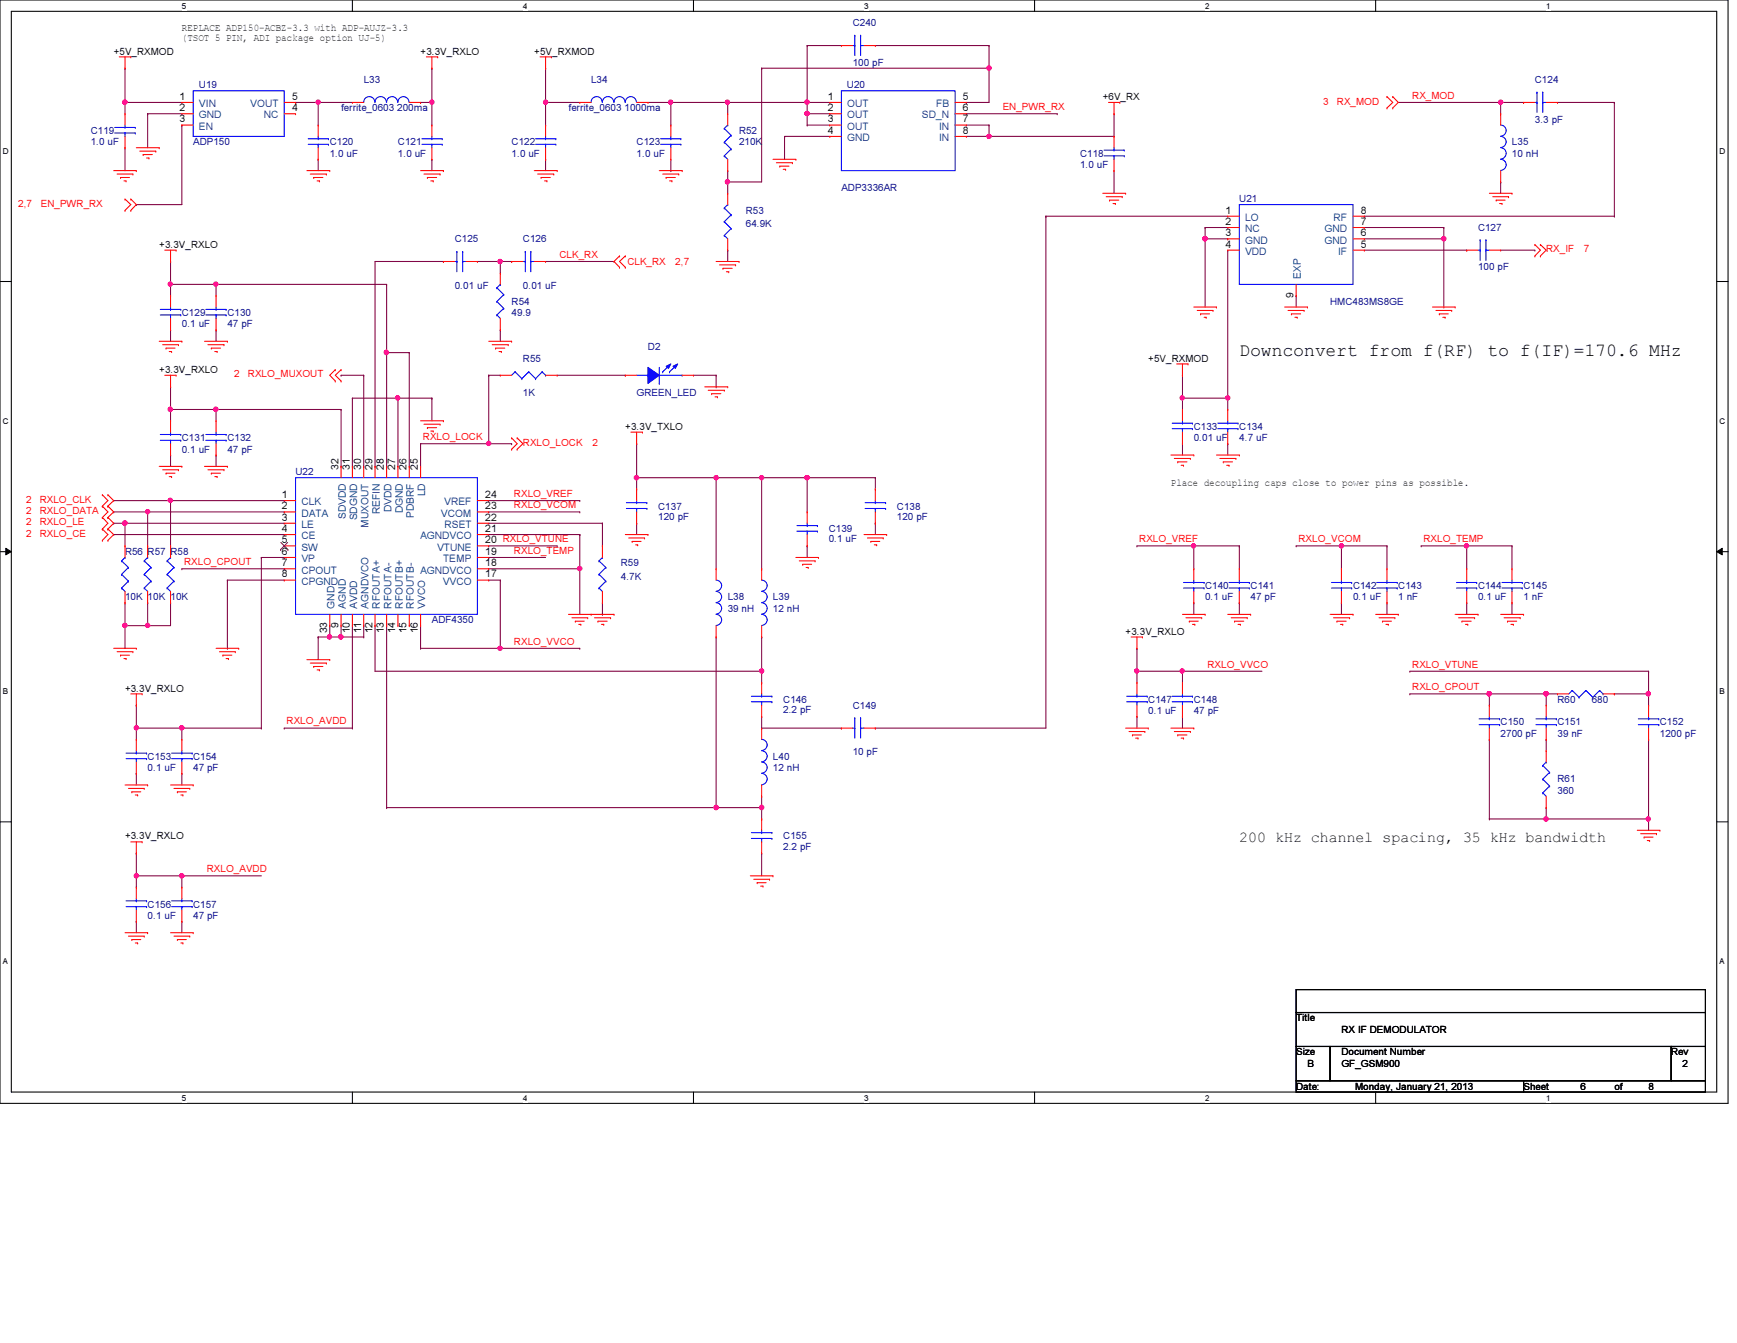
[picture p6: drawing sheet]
<svg xmlns="http://www.w3.org/2000/svg" width="279mm" height="216mm" viewBox="0 0 279 216" stroke-linecap="round" stroke-linejoin="round" font-family="sans-serif">
<defs><g id="words">
<text font-size="2.9" x="199.3" y="57.2">Downconvert from f(RF) to f(IF)=170.6 MHz</text>
<text font-size="2.4" x="199.3" y="135.4">200 kHz channel spacing, 35 kHz bandwidth</text>
<g font-size="1.7">
<text x="28.9" y="16">1</text>
<text x="28.9" y="17.9">2</text>
<text x="47" y="17.9">4</text>
<text x="47" y="16">5</text>
<text x="133.1" y="16">1</text>
<text x="133.1" y="17.9">2</text>
<text x="154.9" y="16">5</text>
<text x="154.9" y="17.9">6</text>
<text x="28.9" y="19.7">3</text>
<text x="133.1" y="19.7">3</text>
<text x="133.1" y="21.5">4</text>
<text x="154.9" y="19.7">7</text>
<text x="154.9" y="21.5">8</text>
<text x="197.1" y="34.3">1</text>
<text x="218.9" y="34.3">8</text>
<text x="197.1" y="36.2">2</text>
<text x="197.1" y="38">3</text>
<text x="197.1" y="39.8">4</text>
<text x="218.9" y="36.2">7</text>
<text x="218.9" y="38">6</text>
<text x="218.9" y="39.8">5</text>
<text x="208.1" y="47.9" transform="rotate(-90 208.1 47.9)">9</text>
<text x="54.4" y="75.5" transform="rotate(-90 54.4 75.5)">32</text>
<text x="56.3" y="75.5" transform="rotate(-90 56.3 75.5)">31</text>
<text x="58.1" y="75.5" transform="rotate(-90 58.1 75.5)">30</text>
<text x="59.9" y="75.5" transform="rotate(-90 59.9 75.5)">29</text>
<text x="61.8" y="75.5" transform="rotate(-90 61.8 75.5)">28</text>
<text x="63.6" y="75.5" transform="rotate(-90 63.6 75.5)">27</text>
<text x="65.4" y="75.5" transform="rotate(-90 65.4 75.5)">26</text>
<text x="67.2" y="75.5" transform="rotate(-90 67.2 75.5)">25</text>
<text x="45.3" y="80.1">1</text>
<text x="45.3" y="81.9">2</text>
<text x="45.3" y="83.7">3</text>
<text x="78.1" y="80.1">24</text>
<text x="78.1" y="81.9">23</text>
<text x="78.1" y="83.7">22</text>
<text x="45.3" y="85.5">4</text>
<text x="45.3" y="87.3">5</text>
<text x="45.3" y="89.2">6</text>
<text x="78.1" y="85.5">21</text>
<text x="78.1" y="87.3">20 RXLO_VTUNE</text>
<text x="78.1" y="89.2">19</text>
<text x="45.3" y="91">7</text>
<text x="45.3" y="92.8">8</text>
<text x="78.1" y="91">18</text>
<text x="78.1" y="92.8">17</text>
<text x="52.6" y="101.8" transform="rotate(-90 52.6 101.8)">33</text>
<text x="54.4" y="100.9" transform="rotate(-90 54.4 100.9)">9</text>
<text x="56.3" y="101.8" transform="rotate(-90 56.3 101.8)">10</text>
<text x="58.1" y="101.8" transform="rotate(-90 58.1 101.8)">11</text>
<text x="59.9" y="101.8" transform="rotate(-90 59.9 101.8)">12</text>
<text x="61.8" y="101.8" transform="rotate(-90 61.8 101.8)">13</text>
<text x="63.6" y="101.8" transform="rotate(-90 63.6 101.8)">14</text>
<text x="65.4" y="101.8" transform="rotate(-90 65.4 101.8)">15</text>
<text x="67.2" y="101.8" transform="rotate(-90 67.2 101.8)">16</text>
</g>
<g font-size="1.7" fill="#004080">
<text x="32" y="17.2">VIN</text>
<text x="40.3" y="17.2">VOUT</text>
<text x="136.3" y="17.2">OUT</text>
<text x="150.6" y="17.2">FB</text>
<text x="32" y="19">GND</text>
<text x="32" y="20.9">EN</text>
<text x="42.4" y="19">NC</text>
<text x="136.3" y="19">OUT</text>
<text x="136.3" y="20.9">OUT</text>
<text x="136.3" y="22.7">GND</text>
<text x="148.3" y="19">SD_N</text>
<text x="151" y="20.9">IN</text>
<text x="151" y="22.7">IN</text>
<text x="200.3" y="35.5">LO</text>
<text x="214.5" y="35.5">RF</text>
<text x="200.3" y="37.3">NC</text>
<text x="200.3" y="39.2">GND</text>
<text x="200.3" y="41">VDD</text>
<text x="213.1" y="37.3">GND</text>
<text x="213.1" y="39.2">GND</text>
<text x="215.2" y="41">IF</text>
<text x="209.3" y="44.8" transform="rotate(-90 209.3 44.8)">EXP</text>
<text x="48.5" y="81.2">CLK</text>
<text x="48.5" y="83.1">DATA</text>
<text x="55.6" y="83.5" transform="rotate(-90 55.6 83.5)">SDVDD</text>
<text x="57.4" y="83.7" transform="rotate(-90 57.4 83.7)">SDGND</text>
<text x="61.1" y="82.7" transform="rotate(-90 61.1 82.7)">REFIN</text>
<text x="62.9" y="82.4" transform="rotate(-90 62.9 82.4)">DVDD</text>
<text x="64.8" y="82.5" transform="rotate(-90 64.8 82.5)">DGND</text>
<text x="66.6" y="83.3" transform="rotate(-90 66.6 83.3)">PDBRF</text>
<text x="68.4" y="79.8" transform="rotate(-90 68.4 79.8)">LD</text>
<text x="70.9" y="83.1">VCOM</text>
<text x="71.5" y="81.2">VREF</text>
<text x="48.5" y="84.9">LE</text>
<text x="48.5" y="86.7">CE</text>
<text x="48.5" y="88.5">SW</text>
<text x="59.3" y="84.8" transform="rotate(-90 59.3 84.8)">MUXOUT</text>
<text x="67.6" y="86.7">AGNDVCO</text>
<text x="70.3" y="88.5">VTUNE</text>
<text x="71.5" y="84.9">RSET</text>
<text x="48.5" y="90.4">VP</text>
<text x="48.5" y="92.2">CPOUT</text>
<text x="48.5" y="94">CPGND</text>
<text x="67.6" y="92.2">AGNDVCO</text>
<text x="71.2" y="94">VVCO</text>
<text x="71.3" y="90.4">TEMP</text>
<text x="53.8" y="97.8" transform="rotate(-90 53.8 97.8)">GND</text>
<text x="55.6" y="97.8" transform="rotate(-90 55.6 97.8)">AGND</text>
<text x="57.4" y="97.8" transform="rotate(-90 57.4 97.8)">AVDD</text>
<text x="59.3" y="97.8" transform="rotate(-90 59.3 97.8)">AGNDVCO</text>
<text x="61.1" y="97.8" transform="rotate(-90 61.1 97.8)">RFOUTA+</text>
<text x="62.9" y="97.8" transform="rotate(-90 62.9 97.8)">RFOUTA-</text>
<text x="64.8" y="97.8" transform="rotate(-90 64.8 97.8)">RFOUTB+</text>
<text x="66.6" y="97.8" transform="rotate(-90 66.6 97.8)">RFOUTB-</text>
<text x="68.4" y="97.8" transform="rotate(-90 68.4 97.8)">VVCO</text>
</g>
<g font-size="1.6">
<text x="29.3" y="4.9">REPLACE ADP150-ACBZ-3.3 with ADP-AUJZ-3.3</text>
<text x="18.3" y="8.8">+5V_RXMOD</text>
<text x="29.3" y="6.5">(TSOT 5 PIN, ADI package option UJ-5)</text>
<text x="67.6" y="8.8">+3.3V_RXLO</text>
<text x="85.9" y="8.8">+5V_RXMOD</text>
<text x="177.4" y="16">+6V_RX</text>
<text x="25.6" y="39.8">+3.3V_RXLO</text>
<text x="25.6" y="59.9">+3.3V_RXLO</text>
<text x="184.7" y="58.1">+5V_RXMOD</text>
<text x="100.6" y="69.1">+3.3V_TXLO</text>
<text x="188.3" y="78.1">Place decoupling caps close to power pins as possible.</text>
<text x="181.1" y="102">+3.3V_RXLO</text>
<text x="20.1" y="111.2">+3.3V_RXLO</text>
<text x="20.1" y="134.9">+3.3V_RXLO</text>
<text x="208.5" y="164.2">Title</text>
<text x="215.8" y="166">RX IF DEMODULATOR</text>
<text x="208.5" y="169.7">Size</text>
<text x="210.3" y="171.5">B</text>
<text x="215.8" y="171.5">GF_GSM900</text>
<text x="215.8" y="169.7">Document Number</text>
<text x="268.8" y="169.7">Rev</text>
<text x="270.6" y="171.5">2</text>
<text x="208.5" y="175.2">Date:</text>
<text x="218" y="175.2">Monday, January 21, 2013</text>
<text x="245.1" y="175.2">Sheet</text>
<text x="254.2" y="175.2">6</text>
<text x="259.7" y="175.2">of</text>
<text x="265.2" y="175.2">8</text>
</g>
<g font-size="1.6" fill="#000080">
<text x="137.2" y="4.2">C240</text>
<text x="137.2" y="10.6">100 pF</text>
<text x="32" y="14.2">U19</text>
<text x="54.9" y="17.9">ferrite_0603 200ma</text>
<text x="58.5" y="13.3">L33</text>
<text x="91.4" y="17.9">ferrite_0603 1000ma</text>
<text x="95.1" y="13.3">L34</text>
<text x="136.2" y="14.2">U20</text>
<text x="246.9" y="13.3">C124</text>
<text x="14.6" y="21.5">C119</text>
<text x="14.6" y="23.4">1.0 uF</text>
<text x="31.1" y="23.4">ADP150</text>
<text x="53" y="23.4">C120</text>
<text x="64" y="23.4">C121</text>
<text x="82.3" y="23.4">C122</text>
<text x="102.4" y="23.4">C123</text>
<text x="118.9" y="21.5">R52</text>
<text x="118.9" y="23.4">210K</text>
<text x="243.2" y="23.4">L35</text>
<text x="246.9" y="19.7">3.3 pF</text>
<text x="53" y="25.2">1.0 uF</text>
<text x="64" y="25.2">1.0 uF</text>
<text x="82.3" y="25.2">1.0 uF</text>
<text x="102.4" y="25.2">1.0 uF</text>
<text x="173.7" y="25.2">C118</text>
<text x="173.7" y="27.1">1.0 uF</text>
<text x="243.2" y="25.2">10 nH</text>
<text x="120" y="34.3">R53</text>
<text x="135.3" y="30.7">ADP3336AR</text>
<text x="199.3" y="32.5">U21</text>
<text x="73.2" y="38.9">C125</text>
<text x="84.1" y="38.9">C126</text>
<text x="120" y="36.5">64.9K</text>
<text x="237.7" y="37.1">C127</text>
<text x="73.2" y="46.4">0.01 uF</text>
<text x="84.1" y="46.4">0.01 uF</text>
<text x="237.7" y="43.5">100 pF</text>
<text x="29.3" y="50.8">C129</text>
<text x="29.3" y="52.6">0.1 uF</text>
<text x="36.6" y="50.8">C130</text>
<text x="36.6" y="52.6">47 pF</text>
<text x="82.3" y="49">R54</text>
<text x="82.3" y="50.8">49.9</text>
<text x="214" y="49">HMC483MS8GE</text>
<text x="84.1" y="58.1">R55</text>
<text x="104.2" y="56.3">D2</text>
<text x="84.1" y="63.6">1K</text>
<text x="102.4" y="63.6">GREEN_LED</text>
<text x="29.3" y="70.9">C131</text>
<text x="36.6" y="70.9">C132</text>
<text x="192" y="69.1">C133</text>
<text x="192" y="70.9">0.01 uF</text>
<text x="199.3" y="69.1">C134</text>
<text x="199.3" y="70.9">4.7 uF</text>
<text x="29.3" y="72.8">0.1 uF</text>
<text x="36.6" y="72.8">47 pF</text>
<text x="47.5" y="76.4">U22</text>
<text x="105.9" y="81.9">C137</text>
<text x="105.9" y="83.5">120 pF</text>
<text x="144.3" y="81.9">C138</text>
<text x="144.3" y="83.5">120 pF</text>
<text x="20.1" y="89.2">R56 R57 R58</text>
<text x="133.3" y="85.6">C139</text>
<text x="133.3" y="87.2">0.1 uF</text>
<text x="99.9" y="91.1">R59</text>
<text x="99.9" y="93.2">4.7K</text>
<text x="193.8" y="94.7">C140</text>
<text x="201.2" y="94.7">C141</text>
<text x="217.6" y="94.7">C142</text>
<text x="224.9" y="94.7">C143</text>
<text x="237.7" y="94.7">C144</text>
<text x="245.1" y="94.7">C145</text>
<text x="20.1" y="96.5">10K 10K 10K</text>
<text x="69.5" y="100.2">ADF4350</text>
<text x="117.1" y="96.5">L38</text>
<text x="117.1" y="98.3">39 nH</text>
<text x="124.3" y="96.5">L39</text>
<text x="124.3" y="98.3">12 nH</text>
<text x="193.8" y="96.5">0.1 uF</text>
<text x="201.2" y="96.5">47 pF</text>
<text x="217.6" y="96.5">0.1 uF</text>
<text x="224.9" y="96.5">1 nF</text>
<text x="237.7" y="96.5">0.1 uF</text>
<text x="245.1" y="96.5">1 nF</text>
<text x="126" y="113">C146</text>
<text x="137.2" y="113.9">C149</text>
<text x="184.7" y="113">C147</text>
<text x="192" y="113">C148</text>
<text x="250.5" y="113">R60</text>
<text x="256" y="113">680</text>
<text x="126" y="114.6">2.2 pF</text>
<text x="184.7" y="114.8">0.1 uF</text>
<text x="192" y="114.8">47 pF</text>
<text x="241.4" y="116.6">C150</text>
<text x="241.4" y="118.5">2700 pF</text>
<text x="250.5" y="116.6">C151</text>
<text x="250.5" y="118.5">39 nF</text>
<text x="267" y="116.6">C152</text>
<text x="267" y="118.5">1200 pF</text>
<text x="23.7" y="122.1">C153</text>
<text x="23.7" y="124">0.1 uF</text>
<text x="31.1" y="122.1">C154</text>
<text x="31.1" y="124">47 pF</text>
<text x="124.3" y="122.1">L40</text>
<text x="124.3" y="124">12 nH</text>
<text x="137.2" y="121.4">10 pF</text>
<text x="250.5" y="125.8">R61</text>
<text x="250.5" y="127.6">360</text>
<text x="126" y="134.9">C155</text>
<text x="126" y="136.6">2.2 pF</text>
<text x="23.7" y="145.9">C156</text>
<text x="23.7" y="147.7">0.1 uF</text>
<text x="31.1" y="145.9">C157</text>
<text x="31.1" y="147.7">47 pF</text>
</g>
<g font-size="1.6" fill="#f00">
<text x="161.3" y="17.7">EN_PWR_RX</text>
<text x="212.9" y="16.8">3</text>
<text x="215.1" y="16.8">RX_MOD</text>
<text x="227.2" y="15.9">RX_MOD</text>
<text x="2.9" y="33.2">2,7</text>
<text x="6.6" y="33.2">EN_PWR_RX</text>
<text x="90" y="41.4">CLK_RX</text>
<text x="248.7" y="40.6">RX_IF</text>
<text x="254.8" y="40.6">7</text>
<text x="100.9" y="42.6">CLK_RX</text>
<text x="108.6" y="42.6">2,7</text>
<text x="37.7" y="60.7">2</text>
<text x="39.9" y="60.7">RXLO_MUXOUT</text>
<text x="68" y="70.7">RXLO_LOCK</text>
<text x="84.1" y="71.7">RXLO_LOCK</text>
<text x="95.3" y="71.7">2</text>
<text x="4.2" y="80.8">2</text>
<text x="4.2" y="82.6">2</text>
<text x="6.4" y="80.8">RXLO_CLK</text>
<text x="6.4" y="82.6">RXLO_DATA</text>
<text x="82.7" y="81.7">RXLO_VCOM</text>
<text x="82.7" y="79.9">RXLO_VREF</text>
<text x="4.2" y="84.5">2</text>
<text x="4.2" y="86.3">2</text>
<text x="6.4" y="84.5">RXLO_LE</text>
<text x="6.4" y="86.3">RXLO_CE</text>
<text x="82.7" y="89">RXLO_TEMP</text>
<text x="183.3" y="87.2">RXLO_VREF</text>
<text x="208.9" y="87.2">RXLO_VCOM</text>
<text x="229" y="87.2">RXLO_TEMP</text>
<text x="29.6" y="90.8">RXLO_CPOUT</text>
<text x="82.7" y="103.6">RXLO_VVCO</text>
<text x="194.2" y="107.3">RXLO_VVCO</text>
<text x="227.2" y="107.3">RXLO_VTUNE</text>
<text x="227.2" y="111">RXLO_CPOUT</text>
<text x="46.1" y="116.5">RXLO_AVDD</text>
<text x="33.3" y="140.2">RXLO_AVDD</text>
</g>
<g font-size="1.3">
<text x="29.3" y="1.4">5</text>
<text x="84.1" y="1.4">4</text>
<text x="139" y="1.4">3</text>
<text x="193.8" y="1.4">2</text>
<text x="248.7" y="1.4">1</text>
<text x=".5" y="24.7">D</text>
<text x="276.6" y="24.7">D</text>
<text x=".5" y="68.2">C</text>
<text x="276.6" y="68.2">C</text>
<text x=".5" y="111.6">B</text>
<text x="276.6" y="111.6">B</text>
<text x=".5" y="155">A</text>
<text x="276.6" y="155">A</text>
<text x="29.3" y="177">5</text>
<text x="84.1" y="177">4</text>
<text x="139" y="177">3</text>
<text x="193.8" y="177">2</text>
<text x="248.7" y="177">1</text>
</g>
</g></defs>
<path d="M0 0h278v177.4h-278zM1.8 1.8h274.3v173.8h-274.3z" fill="none" stroke="#000" stroke-width=".17"/>
<g fill="#fff">
<path d="M29.3 .2h.7v1.5h-.7z"/>
<path d="M29.3 175.8h.7v1.4h-.7z"/>
</g>
<path d="M56.7 0v1.8M56.7 175.6v1.8" fill="none" stroke="#000" stroke-width=".17"/>
<g fill="#fff">
<path d="M84.1 .2h.7v1.5h-.7z"/>
<path d="M84.1 175.8h.7v1.4h-.7z"/>
</g>
<path d="M111.5 0v1.8M111.5 175.6v1.8" fill="none" stroke="#000" stroke-width=".17"/>
<g fill="#fff">
<path d="M139 .2h.7v1.5h-.7z"/>
<path d="M139 175.8h.7v1.4h-.7z"/>
</g>
<path d="M166.4 0v1.8M166.4 175.6v1.8" fill="none" stroke="#000" stroke-width=".17"/>
<g fill="#fff">
<path d="M193.8 .2h.8v1.5h-.8z"/>
<path d="M193.8 175.8h.8v1.4h-.8z"/>
</g>
<path d="M221.3 0v1.8M221.3 175.6v1.8" fill="none" stroke="#000" stroke-width=".17"/>
<g fill="#fff">
<path d="M248.7 .2h.7v1.5h-.7z"/>
<path d="M248.7 175.8h.7v1.4h-.7z"/>
<path d="M.5 23.5h.9v1.5h-.9z"/>
<path d="M276.6 23.5h.9v1.5h-.9z"/>
<path d="M.5 67h.9v1.5h-.9z"/>
<path d="M276.6 67h.9v1.5h-.9z"/>
</g>
<path d="M0 45.3h1.8M276.1 45.3h1.9" fill="none" stroke="#000" stroke-width=".17"/>
<g fill="#fff">
<path d="M.5 110.4h.8v1.5h-.8z"/>
<path d="M276.6 110.4h.9v1.5h-.9z"/>
</g>
<path d="M0 88.7h1.8M276.1 88.7h1.9" fill="none" stroke="#000" stroke-width=".17"/>
<path d="M.9 88.1l.9 .6-.9 .5zM276.1 88.7l.9-.6v1.1z" fill="#000"/>
<path d="M.9 88.1l.9 .6-.9 .5zM276.1 88.7l.9-.6v1.1z" fill="none" stroke="#000" stroke-width=".16"/>
<g fill="#fff">
<path d="M.5 153.8h.8v1.5h-.8z"/>
<path d="M276.6 153.8h.9v1.5h-.9z"/>
</g>
<path d="M0 132.1h1.8M276.1 132.1h1.9" fill="none" stroke="#000" stroke-width=".17"/>
<path d="M29.3 117.1h12.7M42 117.1h.1" fill="none" stroke="#800040" stroke-width=".17"/>
<circle cx="29.2" cy="117" r=".36" fill="#f0f"/>
<circle cx="29.2" cy="117" r=".36" fill="none" stroke="#f0f" stroke-width=".17"/>
<g fill="none" stroke="#800040" stroke-width=".17">
<path d="M42 89.6h.1M42 89.6v27.5M42 89.6h3.7M45.7 89.6h.1M182.9 115.2h.1M182.9 104.2h.1M182.9 104.2v3.7M182.9 115.2v1.9M190.2 107.9h.1M190.2 115.2h.1M190.2 107.9h12.8M190.2 107.9v1.8"/>
<path d="M190.2 115.2v1.9"/>
</g>
<circle cx="190.2" cy="107.9" r=".34" fill="#f0f"/>
<circle cx="190.2" cy="107.9" r=".34" fill="none" stroke="#f0f" stroke-width=".17"/>
<path d="M182.9 107.9h.1M182.9 107.9h7.3M182.9 107.9v1.8" fill="none" stroke="#800040" stroke-width=".17"/>
<circle cx="182.8" cy="107.9" r=".34" fill="#f0f"/>
<circle cx="182.8" cy="107.9" r=".34" fill="none" stroke="#f0f" stroke-width=".17"/>
<path d="M67.6 104.2h.1M67.6 100.6v3.6M67.6 104.2h12.9M80.5 104.2h.1" fill="none" stroke="#800040" stroke-width=".17"/>
<circle cx="80.4" cy="104.2" r=".34" fill="#f0f"/>
<circle cx="80.4" cy="104.2" r=".34" fill="none" stroke="#f0f" stroke-width=".17"/>
<path d="M78.6 93.3h1.9M80.5 93.3h.1M80.5 93.3v10.9M45.7 117.1h.1M45.7 117.1h11M56.7 117.1h.1M56.7 100.6v16.5M80.5 104.2h.1M80.5 104.2h12.8M93.3 104.2h.1M29.3 140.8h.1M29.3 140.8h12.7" fill="none" stroke="#800040" stroke-width=".17"/>
<circle cx="29.2" cy="140.8" r=".36" fill="#f0f"/>
<circle cx="29.2" cy="140.8" r=".36" fill="none" stroke="#f0f" stroke-width=".17"/>
<path d="M21.9 137.2h.1M21.9 137.2v3.6M21.9 148.1h.1M21.9 148.1v1.8" fill="none" stroke="#800040" stroke-width=".17"/>
<circle cx="21.9" cy="140.8" r=".34" fill="#f0f"/>
<circle cx="21.9" cy="140.8" r=".34" fill="none" stroke="#f0f" stroke-width=".17"/>
<path d="M34.8 65.8h20.1M54.9 65.8h.1M21.9 140.8h.1M21.9 140.8h7.4M21.9 140.8v1.8M29.3 148.1h.1M29.3 140.8h.1M29.3 140.8v1.8M29.3 148.1v1.8" fill="none" stroke="#800040" stroke-width=".17"/>
<circle cx="34.7" cy="65.8" r=".35" fill="#f0f"/>
<circle cx="34.7" cy="65.8" r=".35" fill="none" stroke="#f0f" stroke-width=".17"/>
<path d="M27.4 73.2h.1M27.4 62.2h.1M27.4 65.8h.1M27.4 62.2v5.4M27.4 73.2v1.8M27.4 65.8h7.4M34.8 73.2h.1M34.8 65.8h.1M34.8 65.8v1.8M34.8 73.2v1.8" fill="none" stroke="#800040" stroke-width=".17"/>
<circle cx="27.4" cy="65.8" r=".35" fill="#f0f"/>
<circle cx="27.4" cy="65.8" r=".35" fill="none" stroke="#f0f" stroke-width=".17"/>
<path d="M27.4 53h.1M27.4 42h.1M27.4 42v3.7M27.4 53v1.9M34.8 53h.1M34.8 45.7h.1M34.8 45.7h27.4M34.8 45.7v1.8M34.8 53v1.9M62.2 45.7h.1M122.5 107.9h.1M122.5 107.9v1.8" fill="none" stroke="#800040" stroke-width=".17"/>
<circle cx="34.7" cy="45.7" r=".34" fill="#f0f"/>
<circle cx="34.7" cy="45.7" r=".34" fill="none" stroke="#f0f" stroke-width=".17"/>
<path d="M27.4 45.7h.1M27.4 45.7h7.4M27.4 45.7v1.8" fill="none" stroke="#800040" stroke-width=".17"/>
<circle cx="27.4" cy="45.7" r=".34" fill="#f0f"/>
<circle cx="27.4" cy="45.7" r=".34" fill="none" stroke="#f0f" stroke-width=".17"/>
<path d="M122.5 76.8h.1M122.5 76.8v14.6M102.4 84.1h.1M102.4 84.1v1.8M129.8 87.8h.1M129.8 87.8v1.8M140.8 84.1h.1M140.8 84.1v1.8M122.5 102.4h.1M122.5 102.4v5.5" fill="none" stroke="#800040" stroke-width=".17"/>
<circle cx="122.5" cy="76.8" r=".34" fill="#f0f"/>
<circle cx="122.5" cy="76.8" r=".34" fill="none" stroke="#f0f" stroke-width=".17"/>
<path d="M54.9 75h.1M54.9 65.8v9.2M115.2 76.8h.1M115.2 76.8v14.6M122.5 76.8h.1M122.5 76.8h7.3M129.8 76.8h.1M129.8 76.8v5.5M115.2 102.4h.1M115.2 102.4v27.4" fill="none" stroke="#800040" stroke-width=".17"/>
<circle cx="115.2" cy="76.8" r=".34" fill="#f0f"/>
<circle cx="115.2" cy="76.8" r=".34" fill="none" stroke="#f0f" stroke-width=".17"/>
<path d="M62.2 56.7h.1M62.2 45.7v11M115.2 76.8h.1M115.2 76.8h7.3" fill="none" stroke="#800040" stroke-width=".17"/>
<circle cx="62.1" cy="56.7" r=".35" fill="#f0f"/>
<circle cx="62.1" cy="56.7" r=".35" fill="none" stroke="#f0f" stroke-width=".17"/>
<path d="M20.1 11h.1M20.1 11v5.5M71.3 42h.1M71.3 42h-11v33M60.3 75h.1" fill="none" stroke="#800040" stroke-width=".17"/>
<circle cx="20.1" cy="16.4" r=".36" fill="#f0f"/>
<circle cx="20.1" cy="16.4" r=".36" fill="none" stroke="#f0f" stroke-width=".17"/>
<g fill="none" stroke="#800040" stroke-width=".17">
<path d="M20.1 16.5h.1M20.1 16.5h9.2M20.1 16.5v1.8M23.7 18.3h.1M23.7 18.3v5.4M23.7 18.3h5.6M47.5 16.5h.1M47.5 16.5h3.7M51.2 16.5h.1M51.2 16.5v3.6M20.1 23.7h.1M20.1 23.7v3.7"/>
<path d="M76.8 42h3.7M80.5 42h.1M80.5 53h.1M80.5 53v1.9M102.4 76.8h.1M102.4 76.8v1.8M102.4 76.8h12.8"/>
</g>
<circle cx="102.4" cy="76.8" r=".36" fill="#f0f"/>
<circle cx="102.4" cy="76.8" r=".36" fill="none" stroke="#f0f" stroke-width=".17"/>
<path d="M129.8 76.8h.1M129.8 76.8h11" fill="none" stroke="#800040" stroke-width=".17"/>
<circle cx="129.8" cy="76.8" r=".36" fill="#f0f"/>
<circle cx="129.8" cy="76.8" r=".36" fill="none" stroke="#f0f" stroke-width=".17"/>
<path d="M69.5 11h.1M69.5 11v5.5M80.5 42h.1M80.5 42v1.9M80.5 42h1.8M82.3 42h.1M102.4 71.3h.1M102.4 71.3v5.5M140.8 76.8h.1M140.8 76.8v1.8" fill="none" stroke="#800040" stroke-width=".17"/>
<circle cx="80.4" cy="42" r=".34" fill="#f0f"/>
<circle cx="80.4" cy="42" r=".34" fill="none" stroke="#f0f" stroke-width=".17"/>
<g fill="none" stroke="#800040" stroke-width=".17">
<path d="M29.3 20.1h.1M29.3 20.1v12.8M51.2 25.6h.1M51.2 25.6v1.8M87.8 42h11M98.8 42h.1M54.9 60.3h.1M54.9 60.3h3.6M58.5 60.3h.1M58.5 60.3v14.7M29.3 91.4h.1M29.3 91.4h16.4"/>
<path d="M78.6 87.8h11M89.6 87.8h.1M226.8 107.9h.1M226.8 111.5h.1M226.8 107.9h38.4M226.8 111.5h12.8M259.7 111.5h.1M259.7 111.5h5.5M265.2 118.9h.1M265.2 111.5h.1M265.2 111.5v1.9M265.2 118.9v12.8"/>
</g>
<circle cx="265.1" cy="111.5" r=".35" fill="#f0f"/>
<circle cx="265.1" cy="111.5" r=".35" fill="none" stroke="#f0f" stroke-width=".17"/>
<path d="M239.6 111.5h.1M239.6 111.5v1.9M239.6 111.5h9.1" fill="none" stroke="#800040" stroke-width=".17"/>
<circle cx="239.5" cy="111.5" r=".37" fill="#f0f"/>
<circle cx="239.5" cy="111.5" r=".37" fill="none" stroke="#f0f" stroke-width=".17"/>
<path d="M248.7 111.5h.1M248.7 111.5v1.9" fill="none" stroke="#800040" stroke-width=".17"/>
<circle cx="248.7" cy="111.5" r=".37" fill="#f0f"/>
<circle cx="248.7" cy="111.5" r=".37" fill="none" stroke="#f0f" stroke-width=".17"/>
<path d="M248.7 111.5h.1M248.7 118.9h.1M248.7 111.5h1.8M248.7 118.9v1.8M248.7 129.8h.1M248.7 131.7h.1M248.7 129.8v1.9M248.7 131.7h16.5" fill="none" stroke="#800040" stroke-width=".17"/>
<circle cx="265.1" cy="131.7" r=".34" fill="#f0f"/>
<circle cx="265.1" cy="131.7" r=".34" fill="none" stroke="#f0f" stroke-width=".17"/>
<path d="M239.6 131.7h.1M239.6 131.7h9.1M265.2 131.7h.1M265.2 131.7v1.8" fill="none" stroke="#800040" stroke-width=".17"/>
<circle cx="248.7" cy="131.7" r=".36" fill="#f0f"/>
<circle cx="248.7" cy="131.7" r=".36" fill="none" stroke="#f0f" stroke-width=".17"/>
<path d="M104.2 16.5h3.7M107.9 16.5h.1M239.6 118.9h.1M239.6 118.9v12.8M265.2 107.9h.1M265.2 107.9v3.6" fill="none" stroke="#800040" stroke-width=".17"/>
<circle cx="107.9" cy="16.4" r=".34" fill="#f0f"/>
<circle cx="107.9" cy="16.4" r=".34" fill="none" stroke="#f0f" stroke-width=".17"/>
<path d="M129.8 16.5h.1M129.8 16.5h3.7M129.8 16.5v1.8" fill="none" stroke="#800040" stroke-width=".17"/>
<circle cx="129.8" cy="18.2" r=".36" fill="#f0f"/>
<circle cx="129.8" cy="18.2" r=".36" fill="none" stroke="#f0f" stroke-width=".17"/>
<circle cx="129.8" cy="16.4" r=".36" fill="#f0f"/>
<circle cx="129.8" cy="16.4" r=".36" fill="none" stroke="#f0f" stroke-width=".17"/>
<path d="M107.9 16.5h.1M107.9 16.5v3.6M107.9 16.5h9.2M117.1 16.5h.1M117.1 16.5v1.8M129.8 18.3h.1M129.8 18.3h3.7M179.2 18.3h.1M179.2 18.3v3.6M179.2 27.4h.1M179.2 27.4v3.7" fill="none" stroke="#800040" stroke-width=".17"/>
<circle cx="117" cy="16.4" r=".34" fill="#f0f"/>
<circle cx="117" cy="16.4" r=".34" fill="none" stroke="#f0f" stroke-width=".17"/>
<path d="M117.1 16.5h.1M117.1 16.5h12.7M117.1 29.3h.1M117.1 27.4h.1M117.1 29.3h5.4M117.1 27.4v3.7" fill="none" stroke="#800040" stroke-width=".17"/>
<circle cx="117" cy="29.2" r=".35" fill="#f0f"/>
<circle cx="117" cy="29.2" r=".35" fill="none" stroke="#f0f" stroke-width=".17"/>
<path d="M117.1 40.2h.1M117.1 40.2v1.8M60.3 107.9h62.2M122.5 107.9h.1" fill="none" stroke="#800040" stroke-width=".17"/>
<circle cx="122.5" cy="107.9" r=".34" fill="#f0f"/>
<circle cx="122.5" cy="107.9" r=".34" fill="none" stroke="#f0f" stroke-width=".17"/>
<path d="M62.2 129.8h.1M62.2 129.8h53" fill="none" stroke="#800040" stroke-width=".17"/>
<circle cx="115.2" cy="129.8" r=".35" fill="#f0f"/>
<circle cx="115.2" cy="129.8" r=".35" fill="none" stroke="#f0f" stroke-width=".17"/>
<path d="M36.6 93.3h.1M36.6 93.3h9.1M36.6 93.3v10.9M36.6 104.2h.1M54.9 102.4h.1M54.9 100.6v1.8M60.3 100.6h.1M60.3 100.6v7.3M62.2 100.6h.1M62.2 100.6v29.2" fill="none" stroke="#800040" stroke-width=".17"/>
<circle cx="54.8" cy="102.4" r=".35" fill="#f0f"/>
<circle cx="54.8" cy="102.4" r=".35" fill="none" stroke="#f0f" stroke-width=".17"/>
<path d="M56.7 64h.1M56.7 64v11M56.7 64h7.3M64 64h.1M64 64v11M69.5 64h.1M69.5 64v3.6" fill="none" stroke="#800040" stroke-width=".17"/>
<circle cx="64" cy="64" r=".34" fill="#f0f"/>
<circle cx="64" cy="64" r=".34" fill="none" stroke="#f0f" stroke-width=".17"/>
<path d="M64 64h5.5M69.5 64h.1M78.6 85.9h14.7M93.3 85.9h.1M93.3 85.9v5.5" fill="none" stroke="#800040" stroke-width=".17"/>
<circle cx="93.2" cy="91.4" r=".36" fill="#f0f"/>
<circle cx="93.2" cy="91.4" r=".36" fill="none" stroke="#f0f" stroke-width=".17"/>
<g fill="none" stroke="#800040" stroke-width=".17">
<path d="M78.6 89.6h.1M78.6 91.4h14.7M78.6 84.1h18.3M78.6 82.3h14.7M78.6 80.5h14.7M78.6 89.6h9.2M93.3 91.4h.1M93.3 82.3h.1M93.3 80.5h.1M93.3 91.4v7.4M96.9 84.1h.1M96.9 84.1v3.7"/>
<path d="M192 96.9h.1M192 87.8h.1M192 87.8v3.6M192 96.9v1.9M199.3 96.9h.1M199.3 96.9v1.9M215.8 96.9h.1M215.8 96.9v1.9M223.1 96.9h.1M223.1 96.9v1.9M235.9 96.9h.1M235.9 96.9v1.9"/>
<path d="M243.2 96.9h.1M243.2 96.9v1.9"/>
</g>
<circle cx="192" cy="87.8" r=".34" fill="#f0f"/>
<circle cx="192" cy="87.8" r=".34" fill="none" stroke="#f0f" stroke-width=".17"/>
<path d="M192 87.8h.1M192 87.8h7.3M199.3 87.8h.1M199.3 87.8v3.6M215.8 87.8h.1M215.8 87.8v3.6" fill="none" stroke="#800040" stroke-width=".17"/>
<circle cx="215.8" cy="87.8" r=".34" fill="#f0f"/>
<circle cx="215.8" cy="87.8" r=".34" fill="none" stroke="#f0f" stroke-width=".17"/>
<path d="M215.8 87.8h.1M215.8 87.8h7.3M223.1 87.8h.1M223.1 87.8v3.6M235.9 87.8h.1M235.9 87.8v3.6" fill="none" stroke="#800040" stroke-width=".17"/>
<circle cx="235.9" cy="87.8" r=".34" fill="#f0f"/>
<circle cx="235.9" cy="87.8" r=".34" fill="none" stroke="#f0f" stroke-width=".17"/>
<g fill="none" stroke="#800040" stroke-width=".17">
<path d="M18.3 80.5h.1M18.3 82.3h.1M18.3 84.1h.1M18.3 80.5h9.1M18.3 82.3h5.4M18.3 84.1h1.8M20.1 96.9h.1M20.1 96.9v7.3M23.7 96.9h.1M23.7 96.9v3.7h-3.6M182.9 87.8h.1M182.9 87.8h9.1"/>
<path d="M208.5 87.8h.1M208.5 87.8h7.3M228.6 87.8h.1M228.6 87.8h14.6M235.9 87.8h.1M243.2 87.8h.1M243.2 87.8v3.6M20.1 100.6h.1"/>
</g>
<circle cx="20.1" cy="100.5" r=".36" fill="#f0f"/>
<circle cx="20.1" cy="100.5" r=".36" fill="none" stroke="#f0f" stroke-width=".17"/>
<path d="M23.7 100.6h.1M23.7 100.6h3.7" fill="none" stroke="#800040" stroke-width=".17"/>
<circle cx="23.7" cy="100.5" r=".34" fill="#f0f"/>
<circle cx="23.7" cy="100.5" r=".34" fill="none" stroke="#f0f" stroke-width=".17"/>
<g fill="none" stroke="#800040" stroke-width=".17">
<path d="M65.8 56.7h.1M65.8 56.7v18.3M67.6 71.3h.1M67.6 71.3v3.7M67.6 71.3h11M78.6 71.3h.1M20.1 84.1h.1M20.1 84.1v3.7M23.7 82.3h.1M23.7 82.3v5.5M27.4 96.9h.1M27.4 80.5h.1"/>
<path d="M27.4 80.5v7.3M27.4 96.9v3.7"/>
</g>
<circle cx="78.6" cy="71.3" r=".34" fill="#f0f"/>
<circle cx="78.6" cy="71.3" r=".34" fill="none" stroke="#f0f" stroke-width=".17"/>
<g fill="none" stroke="#800040" stroke-width=".17">
<path d="M78.6 60.3h.1M78.6 60.3v11M78.6 60.3h1.9M89.6 60.3h11M100.6 60.3h.1M96.9 98.8h.1M96.9 96.9v1.9M21.9 113.4h.1M21.9 117.1h.1M21.9 113.4v5.5M21.9 117.1h7.4M29.3 117.1h.1"/>
<path d="M29.3 117.1v1.8M51.2 102.4h.1M51.2 102.4v3.6M54.9 102.4h.1M54.9 102.4h3.6M58.5 102.4h.1M58.5 100.6v1.8M21.9 124.3h.1M21.9 124.3v1.9M29.3 124.3h.1M29.3 124.3v1.9"/>
</g>
<circle cx="21.9" cy="117" r=".34" fill="#f0f"/>
<circle cx="21.9" cy="117" r=".34" fill="none" stroke="#f0f" stroke-width=".17"/>
<path d="M51.2 16.5h.1M51.2 16.5h5.5" fill="none" stroke="#800040" stroke-width=".17"/>
<circle cx="51.2" cy="16.4" r=".34" fill="#f0f"/>
<circle cx="51.2" cy="16.4" r=".34" fill="none" stroke="#f0f" stroke-width=".17"/>
<path d="M67.6 16.5h.1M67.6 16.5h1.9M69.5 16.5h.1M69.5 16.5v3.6M69.5 25.6h.1M69.5 25.6v1.8" fill="none" stroke="#800040" stroke-width=".17"/>
<circle cx="69.5" cy="16.4" r=".34" fill="#f0f"/>
<circle cx="69.5" cy="16.4" r=".34" fill="none" stroke="#f0f" stroke-width=".17"/>
<path d="M87.8 16.5h.1M87.8 16.5h5.5M87.8 16.5v3.6" fill="none" stroke="#800040" stroke-width=".17"/>
<circle cx="87.8" cy="16.4" r=".34" fill="#f0f"/>
<circle cx="87.8" cy="16.4" r=".34" fill="none" stroke="#f0f" stroke-width=".17"/>
<g fill="none" stroke="#800040" stroke-width=".17">
<path d="M87.8 11h.1M87.8 11v5.5M21.9 32.9h.1M21.9 32.9h7.4M87.8 25.6h.1M87.8 25.6v1.8M111.5 60.3h3.7M115.2 60.3h.1M115.2 62.2h.1M115.2 60.3v1.9M122.5 115.2h.1M122.5 115.2v1.9"/>
<path d="M122.5 129.8h.1M122.5 128v1.8"/>
</g>
<circle cx="122.5" cy="129.8" r=".35" fill="#f0f"/>
<circle cx="122.5" cy="129.8" r=".35" fill="none" stroke="#f0f" stroke-width=".17"/>
<g fill="none" stroke="#800040" stroke-width=".17">
<path d="M168.2 34.8h.1M168.2 34.8v82.3h-27.4M219.5 36.6h12.7M219.5 38.4h12.7M232.2 36.6h.1M232.2 38.4h.1M232.2 36.6v12.8M62.2 56.7h.1M62.2 56.7h3.6M62.2 56.7v18.3M232.2 49.4h.1M62.2 75h.1"/>
<path d="M78.6 71.3h3.7M82.3 71.3h.1M53 102.4h.1M53 100.6v1.8M122.5 117.1h12.8M135.3 117.1h.1M140.8 117.1h.1M115.2 129.8h7.3M122.5 137.2h.1M122.5 129.8h.1M122.5 131.7h.1M122.5 129.8v1.9"/>
<path d="M122.5 137.2v3.6"/>
</g>
<circle cx="232.2" cy="38.4" r=".35" fill="#f0f"/>
<circle cx="232.2" cy="38.4" r=".35" fill="none" stroke="#f0f" stroke-width=".17"/>
<path d="M193.8 38.4h.1M193.8 38.4v11" fill="none" stroke="#800040" stroke-width=".17"/>
<circle cx="193.8" cy="38.4" r=".37" fill="#f0f"/>
<circle cx="193.8" cy="38.4" r=".37" fill="none" stroke="#f0f" stroke-width=".17"/>
<path d="M241.4 16.5h.1M241.4 16.5v1.8M241.4 16.5h3.7M245.1 16.5h.1M168.2 34.8h.1M168.2 34.8h29.3M193.8 36.6h.1M193.8 38.4h.1M193.8 38.4h3.7M193.8 36.6h3.7M193.8 36.6v1.8M197.5 38.4h.1" fill="none" stroke="#800040" stroke-width=".17"/>
<circle cx="241.4" cy="16.4" r=".34" fill="#f0f"/>
<circle cx="241.4" cy="16.4" r=".34" fill="none" stroke="#f0f" stroke-width=".17"/>
<g fill="none" stroke="#800040" stroke-width=".17">
<path d="M250.5 16.5h9.2M259.7 16.5h.1M259.7 16.5v18.3M219.5 34.8h.1M219.5 34.8h40.2M259.7 34.8h.1M197.5 40.2v23.8M208.5 47.5h.1M208.5 47.5v1.9M219.5 40.2h16.4M235.9 40.2h.1M241.4 40.2h5.5"/>
<path d="M246.9 40.2h.1M197.5 64h.1"/>
</g>
<circle cx="197.5" cy="64" r=".34" fill="#f0f"/>
<circle cx="197.5" cy="64" r=".34" fill="none" stroke="#f0f" stroke-width=".17"/>
<path d="M190.2 71.3h.1M190.2 60.3h.1M190.2 64h.1M190.2 60.3v5.5M190.2 71.3v1.9M190.2 64h7.3M197.5 64h.1M197.5 64v1.8" fill="none" stroke="#800040" stroke-width=".17"/>
<circle cx="190.2" cy="64" r=".34" fill="#f0f"/>
<circle cx="190.2" cy="64" r=".34" fill="none" stroke="#f0f" stroke-width=".17"/>
<path d="M224.9 16.5h16.5M241.4 16.5h.1M126.2 21.9h.1M126.2 21.9h7.3M126.2 21.9v3.7M241.4 29.3h.1M241.4 29.3v1.8M197.5 71.3h.1M197.5 71.3v1.9M51.2 102.4h.1M51.2 102.4h3.7M53 102.4h.1" fill="none" stroke="#800040" stroke-width=".17"/>
<circle cx="53" cy="102.4" r=".35" fill="#f0f"/>
<circle cx="53" cy="102.4" r=".35" fill="none" stroke="#f0f" stroke-width=".17"/>
<path d="M107.9 27.4h.1M107.9 25.6v1.8M27.4 80.5h.1M27.4 80.5h18.3" fill="none" stroke="#800040" stroke-width=".17"/>
<circle cx="27.4" cy="80.4" r=".34" fill="#f0f"/>
<circle cx="27.4" cy="80.4" r=".34" fill="none" stroke="#f0f" stroke-width=".17"/>
<path d="M23.7 82.3h.1M23.7 82.3h22" fill="none" stroke="#800040" stroke-width=".17"/>
<circle cx="23.7" cy="82.2" r=".34" fill="#f0f"/>
<circle cx="23.7" cy="82.2" r=".34" fill="none" stroke="#f0f" stroke-width=".17"/>
<path d="M20.1 84.1h.1M20.1 84.1h25.6" fill="none" stroke="#800040" stroke-width=".17"/>
<circle cx="20.1" cy="84.1" r=".37" fill="#f0f"/>
<circle cx="20.1" cy="84.1" r=".37" fill="none" stroke="#f0f" stroke-width=".17"/>
<path d="M155.4 21.9h23.8M155.4 20.1h3.7M159.1 21.9h.1M159.1 20.1h.1M159.1 20.1v1.8M18.3 85.9h.1M18.3 85.9h27.4" fill="none" stroke="#800040" stroke-width=".17"/>
<circle cx="159.1" cy="21.9" r=".34" fill="#f0f"/>
<circle cx="159.1" cy="21.9" r=".34" fill="none" stroke="#f0f" stroke-width=".17"/>
<path d="M122.5 11h.1M122.5 11v18.3M122.5 11h36.6M129.8 18.3h.1M129.8 18.3v1.8M129.8 20.1h.1M129.8 20.1h3.7" fill="none" stroke="#800040" stroke-width=".17"/>
<circle cx="159.1" cy="10.9" r=".35" fill="#f0f"/>
<circle cx="159.1" cy="10.9" r=".35" fill="none" stroke="#f0f" stroke-width=".17"/>
<path d="M129.8 7.3h.1M129.8 16.5h.1M129.8 7.3h5.5M129.8 7.3v9.2M140.8 7.3h18.3M155.4 16.5h.1M155.4 18.3h14.7M159.1 11h.1M159.1 7.3h.1M159.1 7.3v9.2h-3.7M170.1 18.3h.1" fill="none" stroke="#800040" stroke-width=".17"/>
<g fill="none" stroke="#f00" stroke-width=".17">
<path d="M19.2 9.1h1.8M20.1 11h.1M20.1 18.3h.1M20.1 9.1v1.9M20.1 18.3v1.8M21 9.1h.1M29.3 16.5h.1M29.3 18.3h.1M29.3 16.5h1.8M29.3 18.3h1.8M45.7 16.5h1.8M45.7 18.3h1.8"/>
<path d="M47.5 18.3h.1M47.5 16.5h.1M56.7 16.5h.1M56.7 16.5h1.8M65.8 16.5h1.8M67.6 16.5h.1M68.6 9.1h1.8M69.5 11h.1M69.5 9.1v1.9M70.4 9.1h.1M86.9 9.1h1.8M87.8 11h.1"/>
<path d="M87.8 9.1v1.9M88.7 9.1h.1M93.3 16.5h.1M93.3 16.5h1.8M102.4 16.5h1.8M104.2 16.5h.1M117.1 18.3h.1M117.1 18.3v1.8M133.5 16.5h.1M133.5 18.3h.1M133.5 16.5h1.8M133.5 18.3h1.8"/>
<path d="M135.3 7.3h.1M135.3 7.3h1.9M139 7.3h1.8M140.8 7.3h.1M153.6 16.5h1.8M153.6 18.3h1.8M155.4 16.5h.1M155.4 18.3h.1M178.3 16.5h1.8M179.2 18.3h.1M179.2 16.5v1.8M180.1 16.5h.1"/>
<path d="M223.1 15.5h.1M223.1 17.4h.1M223.1 15.5l.9 1-.9 .9M224 17.4h.1M224 15.5h.1M224 15.5l.9 1-.9 .9M241.4 18.3h.1M241.4 18.3v1.8M245.1 16.5h.1M245.1 16.5h1.8M248.7 16.5h1.8M250.5 16.5h.1"/>
<path d="M18.3 27.4h3.6M18.8 28h2.6M19.4 28.5h.1M19.4 28.5h1.4M19.9 29.1h.4M20.1 32h.1M20.1 33.8h.1M20.1 23.7h.1M20.1 21.9v1.8M20.1 32l.9 .9-.9 .9M20.3 29.1h.1M21 33.8h.1"/>
<path d="M21 32h.1M21 32l.9 .9-.9 .9M21.4 28h.1M21.9 27.4h.1M21.9 23.7h3.7M22.5 24.3h2.6M23 24.8h.1M23 24.8h1.5M23.6 25.4h.4M24 25.4h.1M25.1 24.3h.1M25.6 23.7h.1"/>
<path d="M29.3 20.1h.1M29.3 20.1h1.8M49.4 27.4h3.6M49.9 28h2.6M50.5 28.5h.1M50.5 28.5h1.4M51 29.1h.4M51.2 20.1h.1M51.2 25.6h.1M51.2 20.1v1.8M51.2 23.7v1.9M51.4 29.1h.1"/>
<path d="M52.5 28h.1M53 27.4h.1M67.6 27.4h3.7M68.2 28h2.6M68.7 28.5h.1M68.7 28.5h1.5M69.3 29.1h.4M69.5 20.1h.1M69.5 25.6h.1M69.5 20.1v1.8M69.5 23.7v1.9M69.7 29.1h.1"/>
<path d="M70.8 28h.1M71.3 27.4h.1M85.9 27.4h3.7M86.5 28h2.6M87 28.5h.1M87 28.5h1.5M87.6 29.1h.4M87.8 20.1h.1M87.8 25.6h.1M87.8 20.1v1.8M87.8 23.7v1.9M88 29.1h.1"/>
<path d="M89.1 28h.1M89.6 27.4h.1M106 27.4h3.7M106.6 28h2.6M107.1 28.5h.1M107.1 28.5h1.5M107.7 29.1h.4M107.9 20.1h.1M107.9 25.6h.1M107.9 20.1v1.8M107.9 23.7v1.9M108.1 29.1h.1"/>
<path d="M109.2 28h.1M109.7 27.4h.1M117.1 27.4h.1M117.1 25.6v1.8M124.3 25.6h3.7M124.9 26.2h2.6M125.4 26.7h.1M125.4 26.7h1.5M126 27.2h.4M126.4 27.2h.1M127.5 26.2h.1M128 25.6h.1"/>
<path d="M133.5 20.1h.1M133.5 21.9h.1M133.5 20.1h1.8M133.5 21.9h1.8M153.6 20.1h1.8M153.6 21.9h1.8M155.4 20.1h.1M155.4 21.9h.1M177.4 31.1h3.7M177.9 31.6h2.6M178.5 32.2h.1M178.5 32.2h1.5"/>
<path d="M179 32.7h.4M179.2 21.9h.1M179.2 27.4h.1M179.2 21.9v1.8M179.2 25.6v1.8M179.4 32.7h.1M180.5 31.6h.1M181.1 31.1h.1M197.5 34.8h.1M197.5 36.6h.1M197.5 38.4h.1M197.5 34.8h1.8"/>
<path d="M197.5 36.6h1.8M197.5 38.4h1.8M217.6 34.8h1.9M217.6 36.6h1.9M217.6 38.4h1.9M219.5 34.8h.1M219.5 36.6h.1M219.5 38.4h.1M239.6 31.1h3.6M240.1 31.6h2.6M240.7 32.2h.1M240.7 32.2h1.4"/>
<path d="M241.2 32.7h.4M241.4 29.3h.1M241.4 27.4v1.9M241.6 32.7h.1M242.7 31.6h.1M243.2 31.1h.1M246.9 39.3h.1M246.9 39.3l.9 .9-.9 .9M247.8 39.3h.1M247.8 39.3l.9 .9-.9 .9M25.6 54.9h3.7M26.2 55.4h2.5"/>
<path d="M26.5 40.2h1.8M26.7 56h.1M26.7 56h1.5M27.2 56.5h.4M27.4 42h.1M27.4 47.5h.1M27.4 53h.1M27.4 40.2v1.8M27.4 47.5v1.9M27.4 51.2v1.8M27.6 56.5h.1M28.3 40.2h.1"/>
<path d="M28.7 55.4h.1M29.3 54.9h.1M32.9 54.9h3.7M33.4 55.4h2.6M34 56h.1M34 56h1.5M34.5 56.5h.4M34.9 56.5h.1M36 55.4h.1M36.6 54.9h.1M53.9 59.4h.1M53.9 59.4l-.9 .9 .9 1"/>
<path d="M54.9 59.4h.1M54.9 59.4l-1 .9 1 1M71.3 42h.1M71.3 42h1.9M75 42h1.8M76.8 42h.1M78.6 54.9h3.7M79.2 55.4h2.5M79.7 56h.1M79.7 56h1.5M80.3 56.5h.3M80.5 53h.1"/>
<path d="M80.5 43.9h.1M80.5 43.9v1.8M80.5 51.2v1.8M80.6 56.5h.1M81.7 55.4h.1M82.3 54.9h.1M99.7 41.1h.1M99.7 43h.1M99.7 41.1l-.9 .9 .9 1M100.6 43h.1M100.6 41.1h.1M100.6 41.1l-.9 .9 .9 1"/>
<path d="M115.2 42h3.7M115.7 42.6h2.6M116.3 43.1h.1M116.3 43.1h1.5M116.8 43.7h.4M117.2 43.7h.1M118.3 42.6h.1M118.9 42h.1M189.3 58.5h1.8M190.2 58.5v1.8M191.1 58.5h.1M192 49.4h3.7"/>
<path d="M192.6 49.9h2.5M193.1 50.5h.1M193.1 50.5h1.5M193.7 51h.3M194 51h.1M195.1 49.9h.1M195.7 49.4h.1M197.5 40.2h.1M197.5 40.2h1.8M206.6 49.4h3.7M207.2 49.9h2.6M207.7 50.5h.1"/>
<path d="M207.7 50.5h1.5M208.3 51h.4M208.5 47.5h.1M208.5 45.7v1.8M208.7 51h.1M209.8 49.9h.1M210.3 49.4h.1M217.6 40.2h1.9M219.5 40.2h.1M230.4 49.4h3.7M231 49.9h2.5M231.5 50.5h.1"/>
<path d="M231.5 50.5h1.5M232.1 51h.4M232.5 51h.1M233.5 49.9h.1M234.1 49.4h.1M235.9 40.2h.1M235.9 40.2h1.8M239.6 40.2h1.8M241.4 40.2h.1M246.9 41.1h.1M247.8 41.1h.1M16.5 79.5h.1"/>
<path d="M16.5 79.5l.9 1-.9 .9M17.4 79.5h.1M17.4 79.5l.9 1-.9 .9M25.6 75h3.7M26.2 75.5h2.5M26.5 60.3h1.8M26.7 76.1h.1M26.7 76.1h1.5M27.2 76.6h.4M27.4 62.2h.1M27.4 67.6h.1M27.4 73.2h.1"/>
<path d="M27.4 60.3v1.9M27.4 67.6v1.9M27.4 71.3v1.9M27.6 76.6h.1M28.3 60.3h.1M28.7 75.5h.1M29.3 75h.1M32.9 75h3.7M33.4 75.5h2.6M34 76.1h.1M34 76.1h1.5M34.5 76.6h.4"/>
<path d="M34.8 67.6h.1M34.8 73.2h.1M34.8 67.6v1.9M34.8 71.3v1.9M34.9 76.6h.1M36 75.5h.1M36.6 75h.1M53.9 61.3h.1M54.9 61.3h.1M54.9 75h.1M54.9 75v1.8M56.7 75h.1"/>
<path d="M56.7 75v1.8M58.5 75h.1M58.5 75v1.8M60.3 75h.1M60.3 75v1.8M62.2 75h.1M62.2 75v1.8M64 75h.1M64 75v1.8M65.8 75h.1M65.8 75v1.8M67.6 75h.1"/>
<path d="M67.6 67.6h3.7M67.6 75v1.8M68.2 68.2h2.6M68.7 68.7h.1M68.7 68.7h1.5M69.3 69.3h.4M69.7 69.3h.1M70.8 68.2h.1M71.3 67.6h.1M80.5 60.3h.1M80.5 60.3h1.8M82.3 72.2h.1"/>
<path d="M82.3 70.4h.1M82.3 70.4l.9 .9-.9 .9M83.2 72.2h.1M83.2 70.4h.1M83.2 70.4l.9 .9-.9 .9M87.8 60.3h1.8M89.6 60.3h.1M101.5 69.5h1.8M102.4 71.3h.1M102.4 78.6h.1M102.4 69.5v1.8M102.4 78.6v1.9"/>
<path d="M103.3 69.5h.1M113.4 62.2h3.7M113.9 62.7h2.6M114.5 63.3h.1M114.5 63.3h1.5M115 63.8h.4M115.4 63.8h.1M116.5 62.7h.1M117.1 62.2h.1M140.8 78.6h.1M140.8 78.6v1.9M188.3 73.2h3.7"/>
<path d="M188.9 73.7h2.6M189.4 74.3h.1M189.4 74.3h1.5M190 74.8h.4M190.2 60.3h.1M190.2 65.8h.1M190.2 71.3h.1M190.2 65.8v1.8M190.2 69.5v1.8M190.4 74.8h.1M191.5 73.7h.1M192 73.2h.1"/>
<path d="M195.7 73.2h3.6M196.2 73.7h2.6M196.8 74.3h.1M196.8 74.3h1.4M197.3 74.8h.4M197.5 65.8h.1M197.5 71.3h.1M197.5 65.8v1.8M197.5 69.5v1.8M197.7 74.8h.1M198.8 73.7h.1M199.3 73.2h.1"/>
<path d="M16.5 81.4h.1M16.5 83.2h.1M16.5 85h.1M16.5 86.9h.1M16.5 81.4l.9 .9-.9 .9M16.5 83.2l.9 .9-.9 .9M16.5 85l.9 .9-.9 1M17.4 81.4h.1M17.4 83.2h.1M17.4 85h.1M17.4 86.9h.1M17.4 81.4l.9 .9-.9 .9"/>
<path d="M17.4 83.2l.9 .9-.9 .9M17.4 85l.9 .9-.9 1M20.1 96.9h.1M20.1 87.8h.1M20.1 87.8v1.8M20.1 95.1v1.8M23.7 96.9h.1M23.7 87.8h.1M23.7 87.8v1.8M23.7 95.1v1.8M27.4 96.9h.1M27.4 87.8h.1"/>
<path d="M27.4 87.8v1.8M27.4 95.1v1.8M45.7 80.5h.1M45.7 82.3h.1M45.7 84.1h.1M45.7 85.9h.1M45.7 87.8h.1M45.7 89.6h.1M45.7 91.4h.1M45.7 93.3h.1M45.7 85.9h1.8M45.7 89.6h1.8"/>
<path d="M45.7 80.5h1.8M45.7 82.3h1.8M45.7 84.1h1.8M45.7 87.8h1.8M45.7 91.4h1.8M45.7 93.3h1.8M53 98.8v1.8M54.9 98.8v1.8M56.7 98.8v1.8M58.5 98.8v1.8M60.3 98.8v1.8M62.2 98.8v1.8"/>
<path d="M64 98.8v1.8M65.8 98.8v1.8M67.6 98.8v1.8M76.8 85.9h1.8M76.8 89.6h1.8M76.8 80.5h1.8M76.8 82.3h1.8M76.8 84.1h1.8M76.8 87.8h1.8M76.8 91.4h1.8M76.8 93.3h1.8M78.6 80.5h.1"/>
<path d="M78.6 82.3h.1M78.6 84.1h.1M78.6 85.9h.1M78.6 87.8h.1M78.6 89.6h.1M78.6 91.4h.1M78.6 93.3h.1M91.4 98.8h7.4M92 99.3h2.5M92.5 99.9h.1M92.5 99.9h1.5M94.5 99.3h.1"/>
<path d="M95.1 98.8h.1M95.6 99.3h2.6M96.2 99.9h.1M96.2 99.9h1.5M96.9 96.9h.1M96.9 87.8h.1M96.9 87.8v1.8M96.9 95.1v1.8M98.2 99.3h.1M98.8 98.8h.1M100.6 85.9h3.6M101.1 86.5h2.6"/>
<path d="M101.7 87h.1M101.7 87h1.4M102.2 87.6h.4M102.4 84.1h.1M102.4 82.3v1.8M102.6 87.6h.1M103.7 86.5h.1M104.2 85.9h.1M115.2 91.4h.1M115.2 91.4v1.9M122.5 91.4h.1M122.5 91.4v1.9"/>
<path d="M128 89.6h3.7M128.6 90.2h2.5M129.1 90.7h.1M129.1 90.7h1.5M129.7 91.2h.3M129.8 82.3h.1M129.8 87.8h.1M129.8 82.3v1.8M129.8 85.9v1.9M130 91.2h.1M131.1 90.2h.1M131.7 89.6h.1"/>
<path d="M139 85.9h3.6M139.5 86.5h2.6M140.1 87h.1M140.1 87h1.4M140.6 87.6h.4M140.8 84.1h.1M140.8 82.3v1.8M141 87.6h.1M142.1 86.5h.1M142.6 85.9h.1M190.2 98.8h3.6M190.8 99.3h2.5"/>
<path d="M191.3 99.9h.1M191.3 99.9h1.4M192 91.4h.1M192 96.9h.1M192 91.4v1.9M192 95.1v1.8M193.3 99.3h.1M193.8 98.8h.1M197.5 98.8h3.7M198 99.3h2.6M198.6 99.9h.1M198.6 99.9h1.5"/>
<path d="M199.3 91.4h.1M199.3 96.9h.1M199.3 91.4v1.9M199.3 95.1v1.8M200.6 99.3h.1M201.2 98.8h.1M214 98.8h3.6M214.5 99.3h2.6M215.1 99.9h.1M215.1 99.9h1.4M215.8 91.4h.1M215.8 96.9h.1"/>
<path d="M215.8 91.4v1.9M215.8 95.1v1.8M217.1 99.3h.1M217.6 98.8h.1M221.3 98.8h3.6M221.8 99.3h2.6M222.4 99.9h.1M222.4 99.9h1.4M223.1 91.4h.1M223.1 96.9h.1M223.1 91.4v1.9M223.1 95.1v1.8"/>
<path d="M224.4 99.3h.1M224.9 98.8h.1M234.1 98.8h3.6M234.6 99.3h2.6M235.2 99.9h.1M235.2 99.9h1.4M235.9 91.4h.1M235.9 96.9h.1M235.9 91.4v1.9M235.9 95.1v1.8M237.2 99.3h.1M237.7 98.8h.1"/>
<path d="M241.4 98.8h3.7M241.9 99.3h2.6M242.5 99.9h.1M242.5 99.9h1.5M243.2 91.4h.1M243.2 96.9h.1M243.2 91.4v1.9M243.2 95.1v1.8M244.5 99.3h.1M245.1 98.8h.1M18.3 104.2h3.6M18.8 104.8h2.6"/>
<path d="M19.4 105.3h.1M19.4 105.3h1.4M19.9 105.9h.4M20.3 105.9h.1M21 111.5h1.9M21.4 104.8h.1M21.9 113.4h.1M21.9 104.2h.1M21.9 118.9h.1M21.9 111.5v1.9M21.9 118.9v1.8M22.9 111.5h.1"/>
<path d="M29.3 118.9h.1M29.3 118.9v1.8M34.8 104.2h3.6M35.3 104.8h2.5M35.9 105.3h.1M35.9 105.3h1.4M36.4 105.9h.3M36.7 105.9h.1M37.8 104.8h.1M38.4 104.2h.1M49.4 106h3.6M49.9 106.6h2.6"/>
<path d="M50.5 107.1h.1M50.5 107.1h1.4M51 107.7h.4M51.4 107.7h.1M52.5 106.6h.1M53 106h.1M53 100.6h.1M54.9 100.6h.1M56.7 100.6h.1M58.5 100.6h.1M60.3 100.6h.1M62.2 100.6h.1"/>
<path d="M64 100.6h.1M65.8 100.6h.1M67.6 100.6h.1M93.1 100.4h.3M93.4 100.4h.1M96.7 100.4h.4M97.1 100.4h.1M115.2 102.4h.1M115.2 100.6v1.8M122.5 109.7h.1M122.5 115.2h.1M122.5 117.1h.1"/>
<path d="M122.5 102.4h.1M122.5 100.6v1.8M122.5 109.7v1.8M122.5 113.4v1.8M122.5 117.1v1.8M135.3 117.1h.1M135.3 117.1h1.9M139 117.1h1.8M140.8 117.1h.1M181.1 117.1h3.6M181.6 117.6h2.5M181.9 102.4h1.9"/>
<path d="M182.2 118.2h.1M182.2 118.2h1.4M182.7 118.7h.3M182.9 104.2h.1M182.9 109.7h.1M182.9 115.2h.1M182.9 102.4v1.8M182.9 109.7v1.8M182.9 113.4v1.8M183 118.7h.1M183.8 102.4h.1M184.1 117.6h.1"/>
<path d="M184.7 117.1h.1M188.3 117.1h3.7M188.9 117.6h2.6M189.4 118.2h.1M189.4 118.2h1.5M190 118.7h.4M190.4 118.7h.1M191.5 117.6h.1M191.8 100.4h.4M192 117.1h.1M192.2 100.4h.1M199.1 100.4h.4"/>
<path d="M199.5 100.4h.1M215.6 100.4h.4M216 100.4h.1M222.9 100.4h.4M223.3 100.4h.1M235.7 100.4h.4M236.1 100.4h.1M243 100.4h.4M243.4 100.4h.1M248.7 113.4h.1M248.7 118.9h.1M248.7 113.4v1.8"/>
<path d="M248.7 117.1v1.8M250.5 111.5h.1M250.5 111.5h1.8M257.9 111.5h1.8M259.7 111.5h.1M265.2 113.4h.1M265.2 118.9h.1M265.2 113.4v1.8M265.2 117.1v1.8M20.1 126.2h3.6M20.7 126.7h2.5M21 135.3h1.9"/>
<path d="M21.2 127.3h.1M21.2 127.3h1.4M21.8 127.8h.3M21.9 137.2h.1M21.9 124.3h.1M21.9 122.5v1.8M21.9 135.3v1.9M22.1 127.8h.1M22.9 135.3h.1M23.2 126.7h.1M23.7 126.2h.1M27.4 126.2h3.7"/>
<path d="M28 126.7h2.5M28.5 127.3h.1M28.5 127.3h1.5M29.1 127.8h.3M29.3 124.3h.1M29.3 122.5v1.8M29.4 127.8h.1M30.5 126.7h.1M31.1 126.2h.1M122.5 128h.1M122.5 126.2v1.8M248.7 129.8h.1"/>
<path d="M248.7 120.7h.1M248.7 120.7v1.8M248.7 128v1.8M263.4 133.5h3.6M263.9 134h2.5M264.5 134.6h.1M264.5 134.6h1.4M265 135.1h.3M265.3 135.1h.1M266.4 134h.1M267 133.5h.1M20.1 149.9h3.6"/>
<path d="M20.7 150.5h2.5M21.2 151h.1M21.2 151h1.4M21.8 151.6h.3M22.1 151.6h.1M23.2 150.5h.1M23.7 149.9h.1M27.4 149.9h3.7M28 150.5h2.5M28.5 151h.1M28.5 151h1.5M29.1 151.6h.3"/>
<path d="M29.3 142.6h.1M29.3 148.1h.1M29.3 142.6v1.9M29.3 146.3v1.8M29.4 151.6h.1M30.5 150.5h.1M31.1 149.9h.1M120.7 140.8h3.6M121.2 141.4h2.6M121.8 141.9h.1M121.8 141.9h1.4M122.3 142.5h.4"/>
<path d="M122.7 142.5h.1M123.8 141.4h.1M124.3 140.8h.1"/>
</g>
<path d="M208.5 159.1h65.8v3.7h-65.8zM208.5 162.8h65.8v5.4h-65.8zM208.5 168.2h5.5v5.5h-5.5zM208.5 173.7h36.6v1.9h-36.6zM214 168.2h54.8v5.5h-54.8zM245.1 173.7h29.2v1.9h-29.2zM268.8 168.2h5.5v5.5h-5.5z" fill="none" stroke="#000" stroke-width=".17"/>
<g fill="none" stroke="#00f" stroke-width=".17">
<path d="M31.1 14.6h14.6v7.3h-14.6zM60.3 16.4a.89 .89 0 0 0-.9-.9 .89 .89 0 0 0-.9 1M62.1 16.4a.91 .91 0 0 0-.9-.9 .91 .91 0 0 0-.9 1M64 16.4a.89 .89 0 0 0-.9-.9 .89 .89 0 0 0-.9 1M65.8 16.4a.89 .89 0 0 0-.9-.9 .89 .89 0 0 0-.9 1M96.9 16.4a.89 .89 0 0 0-1-.9 .89 .89 0 0 0-.8 1M98.7 16.4a.91 .91 0 0 0-.9-.9 .91 .91 0 0 0-.9 1M100.5 16.4a.89 .89 0 0 0-.9-.9 .89 .89 0 0 0-.8 1M102.4 16.4a.89 .89 0 0 0-.9-.9 .89 .89 0 0 0-.9 1M135.3 14.6h18.3v12.8h-18.3zM137.2 7.3h.3M137.5 7.3h.1"/>
<path d="M137.5 5.7h.1M137.5 5.7v3.2M138.4 5.7h.1M138.4 7.3h.1M138.4 5.7v3.2M138.4 7.3h.6M246.9 16.5h.3M247.2 16.5h.1M247.2 14.8h.1M247.2 14.8v3.3M248.2 14.8h.1M248.2 16.5h.1"/>
<path d="M248.2 16.5h.5M248.2 14.8v3.3M18.5 21.4h3.3M18.5 20.5h3.3M20.1 20.5h.1M20.1 21.4h.1M20.1 20.1v.4M20.1 21.4v.5M21.8 21.4h.1M21.8 20.5h.1M49.6 23.2h3.2M49.6 22.3h3.2"/>
<path d="M51.2 22.3h.1M51.2 23.2h.1M51.2 21.9v.4M51.2 23.2v.5M52.8 23.2h.1M52.8 22.3h.1M67.9 23.2h3.2M67.9 22.3h3.2M69.5 22.3h.1M69.5 23.2h.1M69.5 21.9v.4M69.5 23.2v.5"/>
<path d="M71.1 23.2h.1M71.1 22.3h.1M86.1 23.2h3.3M86.1 22.3h3.3M87.8 22.3h.1M87.8 23.2h.1M87.8 21.9v.4M87.8 23.2v.5M89.4 23.2h.1M89.4 22.3h.1M106.3 23.2h3.2M106.3 22.3h3.2"/>
<path d="M107.9 22.3h.1M107.9 23.2h.1M107.9 21.9v.4M107.9 23.2v.5M109.5 23.2h.1M109.5 22.3h.1M116.5 25.1h.1M116.5 22.9h.1M116.5 20.7h.1M116.5 25.1l.6 .5M116.5 22.9l1.1 1.1M116.5 20.7l1.1 1.1"/>
<path d="M117.1 20.1h.1M117.1 20.1l-.6 .6M117.6 24h.1M117.6 21.8h.1M117.6 24l-1.1 1.1M117.6 21.8l-1.1 1.1M177.6 25.1h3.2M177.6 24.1h3.2M179.2 24.1h.1M179.2 25.1h.1M179.2 23.7v.4M179.2 25.1v.5"/>
<path d="M180.8 25.1h.1M180.8 24.1h.1M199.3 32.9h18.3v12.8h-18.3zM238.1 38.6h.1M238.1 38.6v3.3M239 38.6h.1M239 38.6v3.3M241.4 20.1a.89 .89 0 0 1 .9 .9 .89 .89 0 0 1-.9 .9M241.4 21.9a.89 .89 0 0 1 .9 .9 .89 .89 0 0 1-.9 .9M241.4 23.7a.91 .91 0 0 1 .9 1 .91 .91 0 0 1-.9 .9M241.4 25.6a.89 .89 0 0 1 .9 .9 .89 .89 0 0 1-.9 .9M25.8 50.6h3.3"/>
<path d="M25.8 49.7h3.3M27.4 49.7h.1M27.4 50.6h.1M27.4 49.4v.3M27.4 50.6v.6M29.1 50.6h.1M29.1 49.7h.1M73.2 42h.3M73.5 42h.1M73.5 40.4h.1M73.5 40.4v3.3M74.4 40.4h.1"/>
<path d="M74.4 42h.1M74.4 42h.6M74.4 40.4v3.3M79.9 50.6h.1M79.9 48.5h.1M79.9 46.3h.1M79.9 50.6l.6 .6M79.9 48.5l1.1 1.1M79.9 46.3l1.1 1.1M80.5 45.7h.1M80.5 45.7l-.6 .6M81 49.6h.1"/>
<path d="M81 47.4h.1M81 49.6l-1.1 1M81 47.4l-1.1 1.1M82.8 59.8h.1M82.8 59.8l-.5 .5M82.8 59.8l1.1 1.1M85 59.8h.1M85 59.8l-1.1 1.1M85 59.8l1.1 1.1M87.2 59.8h.1M87.2 59.8l-1.1 1.1M87.2 59.8l.6 .5"/>
<path d="M106 59.1v2.5M237.7 40.2h.4M238.1 40.2h.1M239 40.2h.1M239 40.2h.6M25.8 70.8h3.3M25.8 69.8h3.3M27.4 69.8h.1M27.4 70.8h.1M27.4 69.5v.3M27.4 70.8v.5M29.1 70.8h.1"/>
<path d="M29.1 69.8h.1M33.1 70.8h3.3M33.1 69.8h3.3M34.8 69.8h.1M34.8 70.8h.1M34.8 69.5v.3M34.8 70.8v.5M36.4 70.8h.1M36.4 69.8h.1M47.5 76.8h29.3v22h-29.3zM83.9 60.9h.1M86.1 60.9h.1"/>
<path d="M87.8 60.3h.1M102.4 60.3h1.8M104.2 60.3h.1M106 61.6h.1M106 60.3h3.7M109.7 60.3h.1M188.6 68.9h3.2M188.6 68h3.2M190.2 68h.1M190.2 68.9h.1M190.2 67.6v.4M190.2 68.9v.6"/>
<path d="M191.8 68.9h.1M191.8 68h.1M195.9 68.9h3.2M195.9 68h3.2M197.5 68h.1M197.5 68.9h.1M197.5 67.6v.4M197.5 68.9v.6M199.1 68.9h.1M199.1 68h.1M19.6 94.5h.1M19.6 92.3h.1"/>
<path d="M19.6 90.2h.1M19.6 94.5l.5 .6M19.6 92.3l1.1 1.1M19.6 90.2l1.1 1M20.1 89.6h.1M20.1 89.6l-.5 .6M20.7 93.4h.1M20.7 91.2h.1M20.7 93.4l-1.1 1.1M20.7 91.2l-1.1 1.1M23.2 94.5h.1M23.2 92.3h.1"/>
<path d="M23.2 90.2h.1M23.2 94.5l.5 .6M23.2 92.3l1.1 1.1M23.2 90.2l1.1 1M23.7 89.6h.1M23.7 89.6l-.5 .6M24.3 93.4h.1M24.3 91.2h.1M24.3 93.4l-1.1 1.1M24.3 91.2l-1.1 1.1M26.9 94.5h.1M26.9 92.3h.1"/>
<path d="M26.9 90.2h.1M26.9 94.5l.5 .6M26.9 92.3l1.1 1.1M26.9 90.2l1.1 1M27.4 89.6h.1M27.4 89.6l-.5 .6M28 93.4h.1M28 91.2h.1M28 93.4l-1.1 1.1M28 91.2l-1.1 1.1M96.4 94.5h.1M96.4 92.3h.1"/>
<path d="M96.4 90.2h.1M96.4 94.5l.5 .6M96.4 92.3l1.1 1.1M96.4 90.2l1.1 1M96.9 89.6h.1M96.9 89.6l-.5 .6M97.5 93.4h.1M97.5 91.2h.1M97.5 93.4l-1.1 1.1M97.5 91.2l-1.1 1.1M100.8 81.7h3.3M100.8 80.8h3.3"/>
<path d="M102.4 80.8h.1M102.4 81.7h.1M102.4 80.5v.3M102.4 81.7v.6M104.1 81.7h.1M104.1 80.8h.1M115.2 93.3a.89 .89 0 0 1 .9 .8 .89 .89 0 0 1-.9 .9M115.2 95.1a.89 .89 0 0 1 .9 .9 .89 .89 0 0 1-.9 .9M115.2 96.9a.91 .91 0 0 1 .9 .9 .91 .91 0 0 1-.9 .9M115.2 98.8a.89 .89 0 0 1 .9 .9 .89 .89 0 0 1-.9 .8M122.5 93.3a.89 .89 0 0 1 .9 .8 .89 .89 0 0 1-.9 .9M122.5 95.1a.89 .89 0 0 1 .9 .9 .89 .89 0 0 1-.9 .9"/>
<path d="M122.5 96.9a.91 .91 0 0 1 .9 .9 .91 .91 0 0 1-.9 .9M122.5 98.8a.89 .89 0 0 1 .9 .9 .89 .89 0 0 1-.9 .8M128.2 85.4h3.3M128.2 84.5h3.3M129.8 84.5h.1M129.8 85.4h.1M129.8 84.1v.4M129.8 85.4v.5M131.5 85.4h.1M131.5 84.5h.1M139.1 81.7h3.4M139.1 80.8h3.4"/>
<path d="M140.8 80.8h.1M140.8 81.7h.1M140.8 80.5v.3M140.8 81.7v.6M142.5 81.7h.1M142.5 80.8h.1M190.4 94.5h3.3M190.4 93.6h3.3M192 93.6h.1M192 94.5h.1M192 93.3v.3M192 94.5v.6"/>
<path d="M193.7 94.5h.1M193.7 93.6h.1M197.7 94.5h3.3M197.7 93.6h3.3M199.3 93.6h.1M199.3 94.5h.1M199.3 93.3v.3M199.3 94.5v.6M201 94.5h.1M201 93.6h.1M214.2 94.5h3.2M214.2 93.6h3.2"/>
<path d="M215.8 93.6h.1M215.8 94.5h.1M215.8 93.3v.3M215.8 94.5v.6M217.4 94.5h.1M217.4 93.6h.1M221.4 94.5h3.3M221.4 93.6h3.3M223.1 93.6h.1M223.1 94.5h.1M223.1 93.3v.3M223.1 94.5v.6"/>
<path d="M224.7 94.5h.1M224.7 93.6h.1M234.3 94.5h3.2M234.3 93.6h3.2M235.9 93.6h.1M235.9 94.5h.1M235.9 93.3v.3M235.9 94.5v.6M237.5 94.5h.1M237.5 93.6h.1M241.6 94.5h3.3M241.6 93.6h3.3"/>
<path d="M243.2 93.6h.1M243.2 94.5h.1M243.2 93.3v.3M243.2 94.5v.6M244.9 94.5h.1M244.9 93.6h.1M120.9 112.8h3.3M120.9 111.9h3.3M122.5 111.9h.1M122.5 112.8h.1M122.5 118.9a.89 .89 0 0 1 .9 .9 .89 .89 0 0 1-.9 .8M122.5 111.5v.4"/>
<path d="M122.5 112.8v.6M124.2 112.8h.1M124.2 111.9h.1M137.2 117.1h.3M137.5 117.1h.1M137.5 115.4h.1M137.5 115.4v3.3M138.4 115.4h.1M138.4 117.1h.1M138.4 117.1h.6M138.4 115.4v3.3M181.2 112.8h3.3"/>
<path d="M181.2 111.9h3.3M182.9 111.9h.1M182.9 112.8h.1M182.9 111.5v.4M182.9 112.8v.6M184.5 112.8h.1M184.5 111.9h.1M247.1 116.5h3.3M247.1 115.6h3.3M248.7 115.6h.1M248.7 116.5h.1M248.7 115.2v.4"/>
<path d="M248.7 116.5v.6M250.4 116.5h.1M250.4 115.6h.1M252.9 111h.1M252.9 111l-.6 .5M252.9 111l1.1 1.1M254 112.1h.1M255.1 111h.1M255.1 111l-1.1 1.1M255.1 111l1.1 1.1M256.2 112.1h.1M257.3 111h.1"/>
<path d="M257.3 111l-1.1 1.1M257.3 111l.6 .5M257.9 111.5h.1M263.5 116.5h3.3M263.5 115.6h3.3M265.2 115.6h.1M265.2 116.5h.1M265.2 115.2v.4M265.2 116.5v.6M266.8 116.5h.1M266.8 115.6h.1M20.3 122h3.3"/>
<path d="M20.3 121.1h3.3M21.9 121.1h.1M21.9 122h.1M21.9 120.7v.4M21.9 122v.5M23.6 122h.1M23.6 121.1h.1M27.6 122h3.3M27.6 121.1h3.3M29.3 121.1h.1M29.3 122h.1M29.3 120.7v.4"/>
<path d="M29.3 122v.5M30.9 122h.1M30.9 121.1h.1M122.5 120.7a.89 .89 0 0 1 .9 .9 .89 .89 0 0 1-.9 .9M122.5 122.5a.89 .89 0 0 1 .9 .9 .89 .89 0 0 1-.9 .9M122.5 124.3a.91 .91 0 0 1 .9 .9 .91 .91 0 0 1-.9 1M248.2 127.5h.1M248.2 125.3h.1M248.2 123.1h.1M248.2 127.5l.5 .5M248.2 125.3l1.1 1.1M248.2 123.1l1.1 1.1"/>
<path d="M248.7 122.5h.1M248.7 122.5l-.5 .6M249.3 126.4h.1M249.3 124.2h.1M249.3 126.4l-1.1 1.1M249.3 124.2l-1.1 1.1M27.6 145.8h3.3M27.6 144.8h3.3M29.3 144.8h.1M29.3 145.8h.1M29.3 144.5v.3M29.3 145.8v.5"/>
<path d="M30.9 145.8h.1M30.9 144.8h.1"/>
</g>
<path d="M45.1 88.3h.1M45.2 87.2l1.1 1.1M46.3 87.2l-1.2 1.1M46.3 88.3h.1" fill="none" stroke="#804000" stroke-width=".16"/>
<path d="M104.2 59.1l1.8 1.2-1.8 1.3z" fill-rule="evenodd" fill="#00f"/>
<path d="M104.2 59.1l1.8 1.2-1.8 1.3z" fill="none" stroke="#00f" stroke-width=".17"/>
<path d="M108.2 58.9l.8-.4-.4 .7z" fill-rule="evenodd" fill="#00f"/>
<path d="M108.2 58.9l.8-.4-.4 .7z" fill="none" stroke="#00f" stroke-width=".17"/>
<path d="M107.1 58.9l.8-.4-.4 .7z" fill-rule="evenodd" fill="#00f"/>
<g fill="none" stroke="#00f" stroke-width=".17">
<path d="M116.5 37.8h.1M116.5 35.6h.1M116.5 33.4h.1M116.5 37.8l.6 .6M116.5 35.6l1.1 1.1M116.5 33.4l1.1 1.1M117.1 32.9h.1M117.1 32.9l-.6 .5M117.6 36.7h.1M117.6 34.5h.1M117.6 36.7l-1.1 1.1M117.6 34.5l-1.1 1.1"/>
<path d="M33.1 50.6h3.3M33.1 49.7h3.3M34.8 49.7h.1M34.8 50.6h.1M34.8 49.4v.3M34.8 50.6v.6M36.4 50.6h.1M36.4 49.7h.1M84.1 42h.4M84.5 42h.1M84.5 40.4h.1M84.5 40.4v3.3"/>
<path d="M85.4 40.4h.1M85.4 42h.1M85.4 42h.5M85.4 40.4v3.3M106.6 59.8h.1M107.1 58.9l.8-.4-.4 .7zM107.7 59.8h.1M107.7 58.7l-1.1 1.1M108.8 58.7l-1.1 1.1M188.6 112.8h3.2M188.6 111.9h3.2M190.2 111.9h.1"/>
<path d="M190.2 112.8h.1M190.2 111.5v.4M190.2 112.8v.6M191.8 112.8h.1M191.8 111.9h.1M237.9 116.5h3.3M237.9 115.6h3.3M239.6 115.6h.1M239.6 116.5h.1M239.6 115.2v.4M239.6 116.5v.6M241.2 116.5h.1"/>
<path d="M241.2 115.6h.1M120.9 134.8h3.3M120.9 133.9h3.3M122.5 133.9h.1M122.5 134.8h.1M122.5 133.5v.4M122.5 134.8v.5M124.2 134.8h.1M124.2 133.9h.1M20.3 145.8h3.3M20.3 144.8h3.3M21.9 144.8h.1"/>
<path d="M21.9 145.8h.1M21.9 144.5v.3M21.9 145.8v.5M23.6 145.8h.1M23.6 144.8h.1"/>
</g>
<g fill="none" stroke="#f00" stroke-width=".17">
<path d="M117.1 31.1h.1M117.1 31.1v1.8M117.1 38.4v1.8M34.8 47.5h.1M34.8 53h.1M34.8 47.5v1.9M34.8 51.2v1.8M82.3 42h.1M82.3 42h1.8M85.9 42h1.9M87.8 42h.1M117.1 40.2h.1"/>
<path d="M100.6 60.3h.1M100.6 60.3h1.8M109.7 60.3h1.8M111.5 60.3h.1M190.2 109.7h.1M190.2 115.2h.1M190.2 109.7v1.8M190.2 113.4v1.8M239.6 113.4h.1M239.6 118.9h.1M239.6 113.4v1.8M239.6 117.1v1.8"/>
<path d="M122.5 131.7h.1M122.5 137.2h.1M122.5 131.7v1.8M122.5 135.3v1.9M21.9 142.6h.1M21.9 148.1h.1M21.9 142.6v1.9M21.9 146.3v1.8"/>
</g>
<circle cx="29.2" cy="117" r=".36" fill="#f0f"/>
<circle cx="29.2" cy="117" r=".36" fill="none" stroke="#f0f" stroke-width=".17"/>
<circle cx="190.2" cy="107.9" r=".34" fill="#f0f"/>
<circle cx="190.2" cy="107.9" r=".34" fill="none" stroke="#f0f" stroke-width=".17"/>
<circle cx="182.8" cy="107.9" r=".34" fill="#f0f"/>
<circle cx="182.8" cy="107.9" r=".34" fill="none" stroke="#f0f" stroke-width=".17"/>
<circle cx="80.4" cy="104.2" r=".34" fill="#f0f"/>
<circle cx="80.4" cy="104.2" r=".34" fill="none" stroke="#f0f" stroke-width=".17"/>
<circle cx="29.2" cy="140.8" r=".36" fill="#f0f"/>
<circle cx="29.2" cy="140.8" r=".36" fill="none" stroke="#f0f" stroke-width=".17"/>
<circle cx="21.9" cy="140.8" r=".34" fill="#f0f"/>
<circle cx="21.9" cy="140.8" r=".34" fill="none" stroke="#f0f" stroke-width=".17"/>
<circle cx="34.7" cy="65.8" r=".35" fill="#f0f"/>
<circle cx="34.7" cy="65.8" r=".35" fill="none" stroke="#f0f" stroke-width=".17"/>
<circle cx="27.4" cy="65.8" r=".35" fill="#f0f"/>
<circle cx="27.4" cy="65.8" r=".35" fill="none" stroke="#f0f" stroke-width=".17"/>
<circle cx="34.7" cy="45.7" r=".34" fill="#f0f"/>
<circle cx="34.7" cy="45.7" r=".34" fill="none" stroke="#f0f" stroke-width=".17"/>
<circle cx="27.4" cy="45.7" r=".34" fill="#f0f"/>
<circle cx="27.4" cy="45.7" r=".34" fill="none" stroke="#f0f" stroke-width=".17"/>
<circle cx="122.5" cy="76.8" r=".34" fill="#f0f"/>
<circle cx="122.5" cy="76.8" r=".34" fill="none" stroke="#f0f" stroke-width=".17"/>
<circle cx="115.2" cy="76.8" r=".34" fill="#f0f"/>
<circle cx="115.2" cy="76.8" r=".34" fill="none" stroke="#f0f" stroke-width=".17"/>
<circle cx="62.1" cy="56.7" r=".35" fill="#f0f"/>
<circle cx="62.1" cy="56.7" r=".35" fill="none" stroke="#f0f" stroke-width=".17"/>
<circle cx="20.1" cy="16.4" r=".36" fill="#f0f"/>
<circle cx="20.1" cy="16.4" r=".36" fill="none" stroke="#f0f" stroke-width=".17"/>
<circle cx="102.4" cy="76.8" r=".36" fill="#f0f"/>
<circle cx="102.4" cy="76.8" r=".36" fill="none" stroke="#f0f" stroke-width=".17"/>
<circle cx="129.8" cy="76.8" r=".36" fill="#f0f"/>
<circle cx="129.8" cy="76.8" r=".36" fill="none" stroke="#f0f" stroke-width=".17"/>
<circle cx="80.4" cy="42" r=".34" fill="#f0f"/>
<circle cx="80.4" cy="42" r=".34" fill="none" stroke="#f0f" stroke-width=".17"/>
<circle cx="265.1" cy="111.5" r=".35" fill="#f0f"/>
<circle cx="265.1" cy="111.5" r=".35" fill="none" stroke="#f0f" stroke-width=".17"/>
<circle cx="239.5" cy="111.5" r=".37" fill="#f0f"/>
<circle cx="239.5" cy="111.5" r=".37" fill="none" stroke="#f0f" stroke-width=".17"/>
<circle cx="248.7" cy="111.5" r=".37" fill="#f0f"/>
<circle cx="248.7" cy="111.5" r=".37" fill="none" stroke="#f0f" stroke-width=".17"/>
<circle cx="265.1" cy="131.7" r=".34" fill="#f0f"/>
<circle cx="265.1" cy="131.7" r=".34" fill="none" stroke="#f0f" stroke-width=".17"/>
<circle cx="248.7" cy="131.7" r=".36" fill="#f0f"/>
<circle cx="248.7" cy="131.7" r=".36" fill="none" stroke="#f0f" stroke-width=".17"/>
<circle cx="107.9" cy="16.4" r=".34" fill="#f0f"/>
<circle cx="107.9" cy="16.4" r=".34" fill="none" stroke="#f0f" stroke-width=".17"/>
<circle cx="129.8" cy="18.2" r=".36" fill="#f0f"/>
<circle cx="129.8" cy="18.2" r=".36" fill="none" stroke="#f0f" stroke-width=".17"/>
<circle cx="129.8" cy="16.4" r=".36" fill="#f0f"/>
<circle cx="129.8" cy="16.4" r=".36" fill="none" stroke="#f0f" stroke-width=".17"/>
<circle cx="117" cy="16.4" r=".34" fill="#f0f"/>
<circle cx="117" cy="16.4" r=".34" fill="none" stroke="#f0f" stroke-width=".17"/>
<circle cx="117" cy="29.2" r=".35" fill="#f0f"/>
<circle cx="117" cy="29.2" r=".35" fill="none" stroke="#f0f" stroke-width=".17"/>
<circle cx="122.5" cy="107.9" r=".34" fill="#f0f"/>
<circle cx="122.5" cy="107.9" r=".34" fill="none" stroke="#f0f" stroke-width=".17"/>
<circle cx="115.2" cy="129.8" r=".35" fill="#f0f"/>
<circle cx="115.2" cy="129.8" r=".35" fill="none" stroke="#f0f" stroke-width=".17"/>
<circle cx="54.8" cy="102.4" r=".35" fill="#f0f"/>
<circle cx="54.8" cy="102.4" r=".35" fill="none" stroke="#f0f" stroke-width=".17"/>
<circle cx="64" cy="64" r=".34" fill="#f0f"/>
<circle cx="64" cy="64" r=".34" fill="none" stroke="#f0f" stroke-width=".17"/>
<circle cx="93.2" cy="91.4" r=".36" fill="#f0f"/>
<circle cx="93.2" cy="91.4" r=".36" fill="none" stroke="#f0f" stroke-width=".17"/>
<circle cx="192" cy="87.8" r=".34" fill="#f0f"/>
<circle cx="192" cy="87.8" r=".34" fill="none" stroke="#f0f" stroke-width=".17"/>
<circle cx="215.8" cy="87.8" r=".34" fill="#f0f"/>
<circle cx="215.8" cy="87.8" r=".34" fill="none" stroke="#f0f" stroke-width=".17"/>
<circle cx="235.9" cy="87.8" r=".34" fill="#f0f"/>
<circle cx="235.9" cy="87.8" r=".34" fill="none" stroke="#f0f" stroke-width=".17"/>
<circle cx="20.1" cy="100.5" r=".36" fill="#f0f"/>
<circle cx="20.1" cy="100.5" r=".36" fill="none" stroke="#f0f" stroke-width=".17"/>
<circle cx="23.7" cy="100.5" r=".34" fill="#f0f"/>
<circle cx="23.7" cy="100.5" r=".34" fill="none" stroke="#f0f" stroke-width=".17"/>
<circle cx="78.6" cy="71.3" r=".34" fill="#f0f"/>
<circle cx="78.6" cy="71.3" r=".34" fill="none" stroke="#f0f" stroke-width=".17"/>
<circle cx="21.9" cy="117" r=".34" fill="#f0f"/>
<circle cx="21.9" cy="117" r=".34" fill="none" stroke="#f0f" stroke-width=".17"/>
<circle cx="51.2" cy="16.4" r=".34" fill="#f0f"/>
<circle cx="51.2" cy="16.4" r=".34" fill="none" stroke="#f0f" stroke-width=".17"/>
<circle cx="69.5" cy="16.4" r=".34" fill="#f0f"/>
<circle cx="69.5" cy="16.4" r=".34" fill="none" stroke="#f0f" stroke-width=".17"/>
<circle cx="87.8" cy="16.4" r=".34" fill="#f0f"/>
<circle cx="87.8" cy="16.4" r=".34" fill="none" stroke="#f0f" stroke-width=".17"/>
<circle cx="122.5" cy="129.8" r=".35" fill="#f0f"/>
<circle cx="122.5" cy="129.8" r=".35" fill="none" stroke="#f0f" stroke-width=".17"/>
<circle cx="232.2" cy="38.4" r=".35" fill="#f0f"/>
<circle cx="232.2" cy="38.4" r=".35" fill="none" stroke="#f0f" stroke-width=".17"/>
<circle cx="193.8" cy="38.4" r=".37" fill="#f0f"/>
<circle cx="193.8" cy="38.4" r=".37" fill="none" stroke="#f0f" stroke-width=".17"/>
<circle cx="241.4" cy="16.4" r=".34" fill="#f0f"/>
<circle cx="241.4" cy="16.4" r=".34" fill="none" stroke="#f0f" stroke-width=".17"/>
<circle cx="197.5" cy="64" r=".34" fill="#f0f"/>
<circle cx="197.5" cy="64" r=".34" fill="none" stroke="#f0f" stroke-width=".17"/>
<circle cx="190.2" cy="64" r=".34" fill="#f0f"/>
<circle cx="190.2" cy="64" r=".34" fill="none" stroke="#f0f" stroke-width=".17"/>
<circle cx="53" cy="102.4" r=".35" fill="#f0f"/>
<circle cx="53" cy="102.4" r=".35" fill="none" stroke="#f0f" stroke-width=".17"/>
<circle cx="27.4" cy="80.4" r=".34" fill="#f0f"/>
<circle cx="27.4" cy="80.4" r=".34" fill="none" stroke="#f0f" stroke-width=".17"/>
<circle cx="23.7" cy="82.2" r=".34" fill="#f0f"/>
<circle cx="23.7" cy="82.2" r=".34" fill="none" stroke="#f0f" stroke-width=".17"/>
<circle cx="20.1" cy="84.1" r=".37" fill="#f0f"/>
<circle cx="20.1" cy="84.1" r=".37" fill="none" stroke="#f0f" stroke-width=".17"/>
<circle cx="159.1" cy="21.9" r=".34" fill="#f0f"/>
<circle cx="159.1" cy="21.9" r=".34" fill="none" stroke="#f0f" stroke-width=".17"/>
<circle cx="159.1" cy="10.9" r=".35" fill="#f0f"/>
<circle cx="159.1" cy="10.9" r=".35" fill="none" stroke="#f0f" stroke-width=".17"/>
<use href="#words"/>
</svg>
